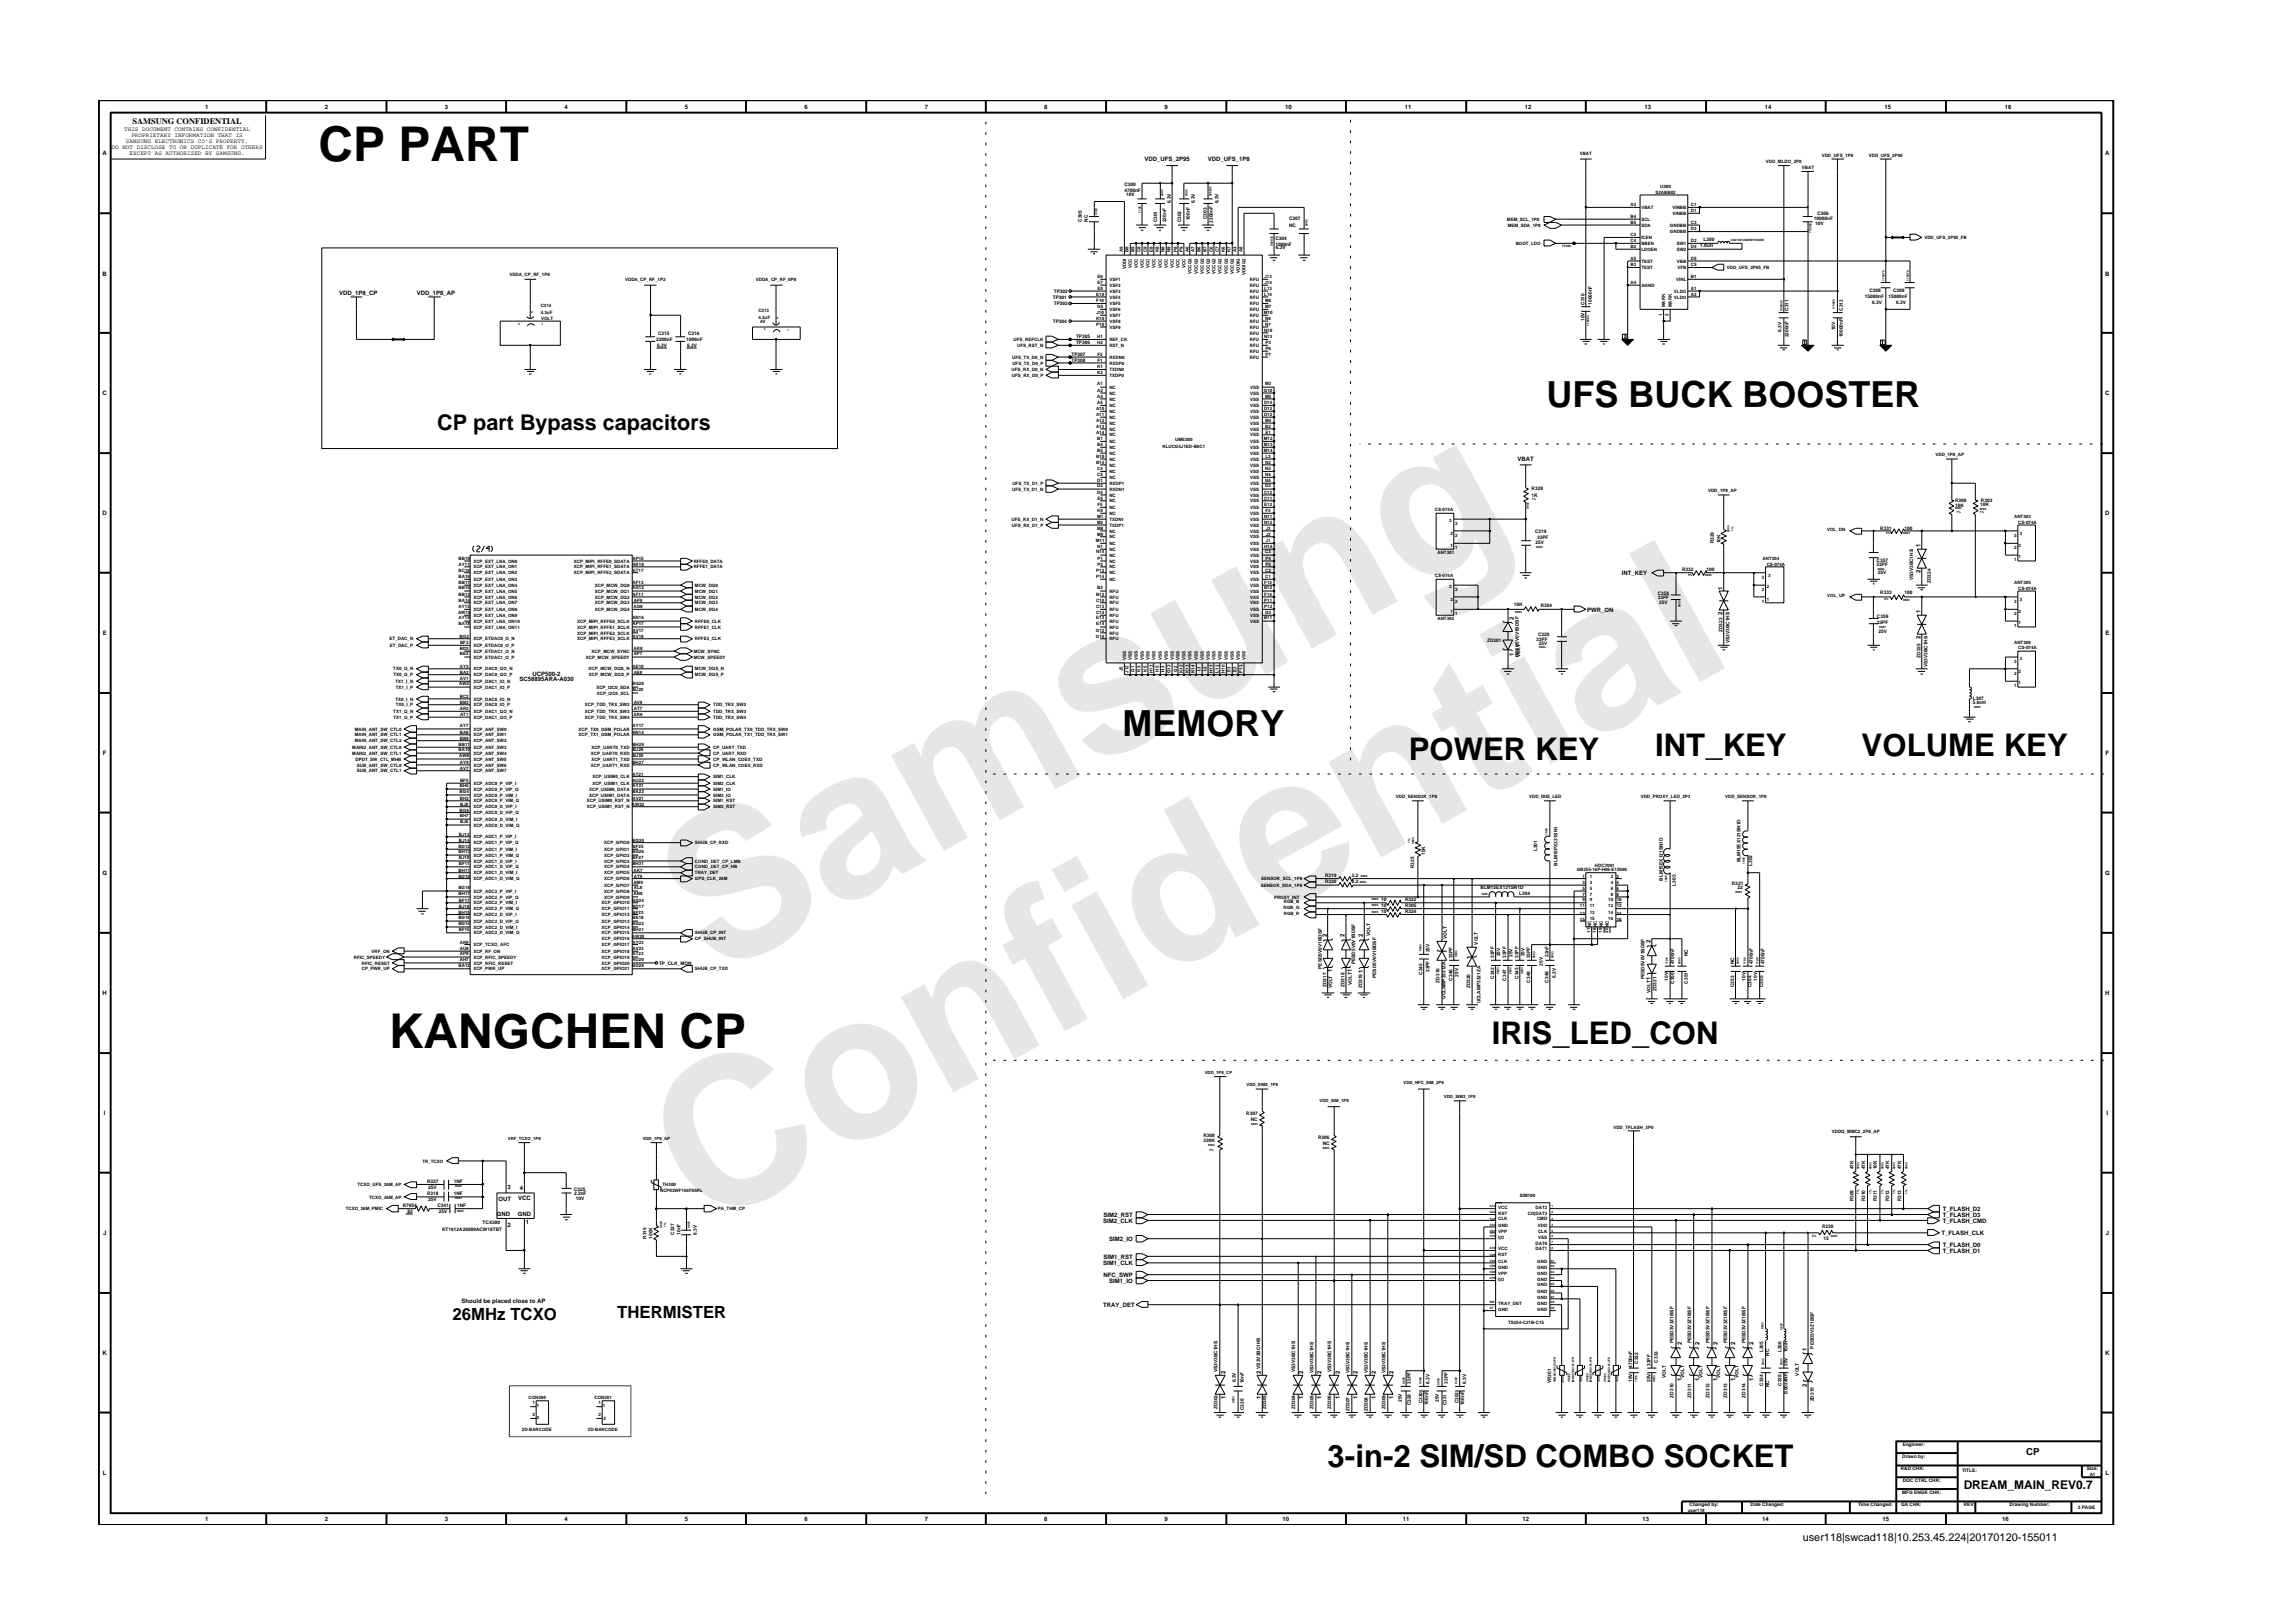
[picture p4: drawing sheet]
<svg xmlns="http://www.w3.org/2000/svg" width="297mm" height="210mm" viewBox="0 0 297 210" stroke-linecap="round" stroke-linejoin="round" font-family="sans-serif">
<defs><g id="words">
<g font-size="26.5" fill="#e6e6e6">
<text x="92.4" y="126.7" transform="rotate(-29 92.4 126.7)">Samsung</text>
<text x="91.1" y="159.4" transform="rotate(-29 91.1 159.4)">Confidential</text>
</g>
<g font-size="6.2">
<text x="41.3" y="20.9">CP PART</text>
<text x="50.4" y="135.7">KANGCHEN CP</text>
</g>
<g font-size="4.7">
<text x="200.3" y="52.7">UFS BUCK BOOSTER</text>
<text x="145.4" y="95.4">MEMORY</text>
</g>
<g font-size="4">
<text x="182.5" y="98.5">POWER KEY</text>
<text x="214.4" y="97.9">INT_KEY</text>
<text x="241.2" y="97.9">VOLUME KEY</text>
<text x="193.2" y="135.2">IRIS_LED_CON</text>
<text x="172" y="190">3-in-2 SIM/SD COMBO SOCKET</text>
</g>
<text font-size="2.8" x="56.6" y="55.7">CP part Bypass capacitors</text>
<g font-size="2.2">
<text x="58.6" y="171">26MHz TCXO</text>
<text x="80" y="170.7">THERMISTER</text>
</g>
<text font-size="1.6" x="254.4" y="192.9">DREAM_MAIN_REV0.7</text>
<text font-size="1.4" x="233.5" y="199.7">user118|swcad118|10.253.45.224|20170120-155011</text>
<text font-size="1.2" x="262.5" y="188.5">CP</text>
<text font-size="1.1" x="17.2" y="16.1">SAMSUNG CONFIDENTIAL</text>
<g font-size=".8">
<text x="16.1" y="17">THIS DOCUMENT CONTAINS CONFIDENTIAL</text>
<text x="17" y="17.8">PROPRIETARY INFORMATION THAT IS</text>
<text x="26.6" y="14.1">1</text>
<text x="42.1" y="14.1">2</text>
<text x="57.6" y="14.1">3</text>
<text x="73.1" y="14.1">4</text>
<text x="88.7" y="14.1">5</text>
<text x="104.2" y="14.1">6</text>
<text x="119.8" y="14.1">7</text>
<text x="135.3" y="14.1">8</text>
<text x="150.9" y="14.1">9</text>
<text x="166.5" y="14.1">10</text>
<text x="182" y="14.1">11</text>
<text x="197.5" y="14.1">12</text>
<text x="213" y="14.1">13</text>
<text x="228.6" y="14.1">14</text>
<text x="244.1" y="14.1">15</text>
<text x="259.7" y="14.1">16</text>
<text x="13.3" y="20.1">A</text>
<text x="14.5" y="19.3">DO NOT DISCLOSE TO OR DUPLICATE FOR OTHERS</text>
<text x="16.3" y="18.5">SAMSUNG ELECTRONICS CO’S PROPERTY.</text>
<text x="16.8" y="20.1">EXCEPT AS AUTHORIZED BY SAMSUNG.</text>
<text x="148.3" y="20.9">VDD_UFS_2P95</text>
<text x="156.5" y="20.9">VDD_UFS_1P8</text>
<text x="272.7" y="20.1">A</text>
<text x="13.3" y="35.7">B</text>
<text x="272.7" y="35.7">B</text>
<text x="43.9" y="38.2">VDD_1P8_CP</text>
<text x="54" y="38.2">VDD_1P8_AP</text>
<text x="13.3" y="51.2">C</text>
<text x="272.7" y="51.2">C</text>
<text x="196.6" y="59.7">VBAT</text>
<text x="13.3" y="66.8">D</text>
<text x="248.8" y="70.9" transform="rotate(-90 248.8 70.9)">1</text>
<text x="272.7" y="66.8">D</text>
<text x="210.1" y="74.5">INT_KEY</text>
<text x="223.1" y="76.4" transform="rotate(-90 223.1 76.4)">1</text>
<text x="248.8" y="74.2" transform="rotate(-90 248.8 74.2)">2</text>
<text x="13.3" y="82.3">E</text>
<text x="196.1" y="80.3" transform="rotate(-90 196.1 80.3)">2</text>
<text x="205.6" y="79.2">PWR_ON</text>
<text x="223.1" y="79.7" transform="rotate(-90 223.1 79.7)">2</text>
<text x="248.8" y="82.7" transform="rotate(-90 248.8 82.7)">2</text>
<text x="248.8" y="79.5" transform="rotate(-90 248.8 79.5)">1</text>
<text x="272.7" y="82.3">E</text>
<text x="67.3" y="88.3">SC58895ARA-A030</text>
<text x="69" y="87.5">UCP500-2</text>
<text x="196.1" y="84.9" transform="rotate(-90 196.1 84.9)">1</text>
<text x="13.3" y="97.8">F</text>
<text x="272.8" y="97.8">F</text>
<text x="13.3" y="113.3">G</text>
<text x="272.7" y="113.3">G</text>
<text x="171.9" y="121.4" transform="rotate(-90 171.9 121.4)">2</text>
<text x="172.6" y="125.9" transform="rotate(-90 172.6 125.9)">1</text>
<text x="174.2" y="121.4" transform="rotate(-90 174.2 121.4)">2</text>
<text x="175.1" y="125.9" transform="rotate(-90 175.1 125.9)">1</text>
<text x="176.6" y="121.4" transform="rotate(-90 176.6 121.4)">2</text>
<text x="213.8" y="122.2" transform="rotate(-90 213.8 122.2)">2</text>
<text x="13.3" y="128.9">H</text>
<text x="176.6" y="126.1" transform="rotate(-90 176.6 126.1)">1</text>
<text x="213.8" y="126.9" transform="rotate(-90 213.8 126.9)">1</text>
<text x="272.7" y="128.9">H</text>
<text x="13.5" y="144.4">I</text>
<text x="272.9" y="144.4">I</text>
<text x="64.6" y="155.6">OUT</text>
<text x="65.7" y="154">3</text>
<text x="67.1" y="155.4">VCC</text>
<text x="67.3" y="154.2">4</text>
<text x="13.4" y="160">J</text>
<text x="64.4" y="157.6">GND</text>
<text x="65.7" y="158.9">2</text>
<text x="67.1" y="157.5">GND</text>
<text x="68.1" y="158.6">1</text>
<text x="142.9" y="158.4">SIM2_CLK</text>
<text x="143" y="157.6">SIM2_RST</text>
<text x="143.7" y="160.8">SIM2_IO</text>
<text x="251.5" y="160">T_FLASH_CLK</text>
<text x="251.7" y="156.9">T_FLASH_D2</text>
<text x="251.7" y="157.6">T_FLASH_D3</text>
<text x="251.7" y="158.4">T_FLASH_CMD</text>
<text x="251.7" y="161.5">T_FLASH_D0</text>
<text x="272.8" y="160">J</text>
<text x="142.9" y="163.9">SIM1_CLK</text>
<text x="143" y="163">SIM1_RST</text>
<text x="143" y="165.4">NFC_SWP</text>
<text x="143.7" y="166.2">SIM1_IO</text>
<text x="251.7" y="162.3">T_FLASH_D1</text>
<text x="59.8" y="168.9">Should be placed close to AP</text>
<text x="142.9" y="169.3">TRAY_DET</text>
<text x="13.3" y="175.5">K</text>
<text x="158.8" y="178" transform="rotate(-90 158.8 178)">2</text>
<text x="163.4" y="178" transform="rotate(-90 163.4 178)">2</text>
<text x="168.8" y="178" transform="rotate(-90 168.8 178)">2</text>
<text x="171.2" y="178" transform="rotate(-90 171.2 178)">2</text>
<text x="173.6" y="178" transform="rotate(-90 173.6 178)">2</text>
<text x="175.9" y="178" transform="rotate(-90 175.9 178)">2</text>
<text x="178.2" y="178" transform="rotate(-90 178.2 178)">2</text>
<text x="180.5" y="178" transform="rotate(-90 180.5 178)">2</text>
<text x="217.8" y="178.9" transform="rotate(-90 217.8 178.9)">1</text>
<text x="217.8" y="174.3" transform="rotate(-90 217.8 174.3)">2</text>
<text x="220.1" y="178.9" transform="rotate(-90 220.1 178.9)">1</text>
<text x="220.1" y="174.3" transform="rotate(-90 220.1 174.3)">2</text>
<text x="222.5" y="178.9" transform="rotate(-90 222.5 178.9)">1</text>
<text x="222.5" y="174.3" transform="rotate(-90 222.5 174.3)">2</text>
<text x="224.8" y="178.9" transform="rotate(-90 224.8 178.9)">1</text>
<text x="224.8" y="174.3" transform="rotate(-90 224.8 174.3)">2</text>
<text x="227.2" y="178.9" transform="rotate(-90 227.2 178.9)">1</text>
<text x="227.2" y="174.3" transform="rotate(-90 227.2 174.3)">2</text>
<text x="234" y="179.7" transform="rotate(-90 234 179.7)">2</text>
<text x="234" y="175" transform="rotate(-90 234 175)">1</text>
<text x="272.7" y="175.5">K</text>
<text x="158.8" y="181.3" transform="rotate(-90 158.8 181.3)">1</text>
<text x="163.4" y="181.3" transform="rotate(-90 163.4 181.3)">1</text>
<text x="168.8" y="181.3" transform="rotate(-90 168.8 181.3)">1</text>
<text x="171.2" y="181.3" transform="rotate(-90 171.2 181.3)">1</text>
<text x="173.6" y="181.3" transform="rotate(-90 173.6 181.3)">1</text>
<text x="175.9" y="181.3" transform="rotate(-90 175.9 181.3)">1</text>
<text x="178.2" y="181.3" transform="rotate(-90 178.2 181.3)">1</text>
<text x="180.5" y="181.3" transform="rotate(-90 180.5 181.3)">1</text>
<text x="13.3" y="191.1">L</text>
<text x="272.8" y="191.1">L</text>
<text x="26.6" y="197.1">1</text>
<text x="42.1" y="197.1">2</text>
<text x="57.6" y="197.1">3</text>
<text x="73.1" y="197.1">4</text>
<text x="88.7" y="197.1">5</text>
<text x="104.2" y="197.1">6</text>
<text x="119.8" y="197.1">7</text>
<text x="135.3" y="197.1">8</text>
<text x="150.9" y="197.1">9</text>
<text x="166.1" y="197.1">10</text>
<text x="181.7" y="197.1">11</text>
<text x="197.2" y="197.1">12</text>
<text x="212.8" y="197.1">13</text>
<text x="228.3" y="197.1">14</text>
<text x="243.9" y="197.1">15</text>
<text x="259.4" y="197.1">16</text>
</g>
<g font-size=".6">
<text x="204.6" y="20.1">VBAT</text>
<text x="228.8" y="21.1">VDD_MLDO_2P0</text>
<text x="233.4" y="21.8">VBAT</text>
<text x="236" y="20.3">VDD_UFS_1P8</text>
<text x="242.1" y="20.3">VDD_UFS_2P95</text>
<text x="140.2" y="28.7" transform="rotate(-90 140.2 28.7)">C305</text>
<text x="140.9" y="28.7" transform="rotate(-90 140.9 28.7)">NC</text>
<text x="145.7" y="24.2">C300</text>
<text x="145.7" y="24.9">4700nF</text>
<text x="145.9" y="25.4">10V</text>
<text x="149.9" y="28.8" transform="rotate(-90 149.9 28.8)">C301</text>
<text x="151.1" y="28.8" transform="rotate(-90 151.1 28.8)">220nF</text>
<text x="151.7" y="26.4" transform="rotate(-90 151.7 26.4)">6.3V</text>
<text x="153" y="28.8" transform="rotate(-90 153 28.8)">C302</text>
<text x="154.1" y="28.6" transform="rotate(-90 154.1 28.6)">100nF</text>
<text x="154.8" y="26.4" transform="rotate(-90 154.8 26.4)">6.3V</text>
<text x="156.3" y="28.4" transform="rotate(-90 156.3 28.4)">C303</text>
<text x="157.1" y="28.8" transform="rotate(-90 157.1 28.8)">2200nF</text>
<text x="157.8" y="26.4" transform="rotate(-90 157.8 26.4)">6.3V</text>
<text x="167" y="29.4">NC</text>
<text x="167" y="28.6">C307</text>
<text x="195.2" y="28.6">MEM_SCL_1P8</text>
<text x="195.3" y="29.4">MEM_SDA_1P8</text>
<text x="211.2" y="28.3">B4</text>
<text x="211.2" y="29">B5</text>
<text x="211.2" y="26.7">A3</text>
<text x="212.6" y="28.6">SCL</text>
<text x="212.6" y="29.4">SDA</text>
<text x="212.6" y="27.1">VBAT</text>
<text x="214.4" y="25.1">S2ABB02</text>
<text x="215.1" y="24.4">U300</text>
<text x="216.3" y="29.4">GNDBB</text>
<text x="216.7" y="27.1">VINBB</text>
<text x="216.7" y="27.8">VINBB</text>
<text x="219" y="29.8">D3</text>
<text x="219" y="29">C3</text>
<text x="219" y="26.7">C1</text>
<text x="219" y="27.4">D1</text>
<text x="235" y="28.6">10000nF</text>
<text x="235.1" y="29.2">10V</text>
<text x="235.4" y="27.9">C306</text>
<text x="66" y="35.8">VDDA_CP_RF_1P8</text>
<text x="142.2" y="36">E6</text>
<text x="145.4" y="32.7" transform="rotate(-90 145.4 32.7)">A9</text>
<text x="145.9" y="34.9" transform="rotate(-90 145.9 34.9)">VDDI</text>
<text x="146.2" y="32.7" transform="rotate(-90 146.2 32.7)">B8</text>
<text x="146.6" y="34.7" transform="rotate(-90 146.6 34.7)">VCC</text>
<text x="147" y="32.7" transform="rotate(-90 147 32.7)">B9</text>
<text x="147.4" y="34.7" transform="rotate(-90 147.4 34.7)">VCC</text>
<text x="147.7" y="32.7" transform="rotate(-90 147.7 32.7)">C8</text>
<text x="148.2" y="34.7" transform="rotate(-90 148.2 34.7)">VCC</text>
<text x="148.6" y="32.7" transform="rotate(-90 148.6 32.7)">C9</text>
<text x="148.9" y="34.7" transform="rotate(-90 148.9 34.7)">VCC</text>
<text x="149.3" y="32.6" transform="rotate(-90 149.3 32.6)">E8</text>
<text x="149.7" y="34.7" transform="rotate(-90 149.7 34.7)">VCC</text>
<text x="150.1" y="32.7" transform="rotate(-90 150.1 32.7)">K8</text>
<text x="150.5" y="34.7" transform="rotate(-90 150.5 34.7)">VCC</text>
<text x="150.9" y="32.7" transform="rotate(-90 150.9 32.7)">N8</text>
<text x="151.3" y="34.7" transform="rotate(-90 151.3 34.7)">VCC</text>
<text x="151.6" y="32.7" transform="rotate(-90 151.6 32.7)">N9</text>
<text x="152" y="34.7" transform="rotate(-90 152 34.7)">VCC</text>
<text x="152.5" y="32.6" transform="rotate(-90 152.5 32.6)">P8</text>
<text x="152.8" y="34.7" transform="rotate(-90 152.8 34.7)">VCC</text>
<text x="153.2" y="32.6" transform="rotate(-90 153.2 32.6)">P9</text>
<text x="153.6" y="34.7" transform="rotate(-90 153.6 34.7)">VCC</text>
<text x="154" y="32.7" transform="rotate(-90 154 32.7)">A6</text>
<text x="154.3" y="35.5" transform="rotate(-90 154.3 35.5)">VCCQ2</text>
<text x="154.8" y="32.7" transform="rotate(-90 154.8 32.7)">A7</text>
<text x="155.2" y="35.5" transform="rotate(-90 155.2 35.5)">VCCQ2</text>
<text x="155.5" y="32.7" transform="rotate(-90 155.5 32.7)">B6</text>
<text x="155.9" y="35.5" transform="rotate(-90 155.9 35.5)">VCCQ2</text>
<text x="156.3" y="32.7" transform="rotate(-90 156.3 32.7)">B7</text>
<text x="156.7" y="35.5" transform="rotate(-90 156.7 35.5)">VCCQ2</text>
<text x="157.1" y="32.7" transform="rotate(-90 157.1 32.7)">C6</text>
<text x="157.5" y="35.5" transform="rotate(-90 157.5 35.5)">VCCQ2</text>
<text x="157.9" y="32.7" transform="rotate(-90 157.9 32.7)">C7</text>
<text x="158.2" y="35.5" transform="rotate(-90 158.2 35.5)">VCCQ2</text>
<text x="158.7" y="32.7" transform="rotate(-90 158.7 32.7)">K6</text>
<text x="159.1" y="35.5" transform="rotate(-90 159.1 35.5)">VCCQ2</text>
<text x="159.4" y="32.7" transform="rotate(-90 159.4 32.7)">K7</text>
<text x="159.8" y="35.5" transform="rotate(-90 159.8 35.5)">VCCQ2</text>
<text x="160.2" y="32.7" transform="rotate(-90 160.2 32.7)">A3</text>
<text x="160.6" y="35.3" transform="rotate(-90 160.6 35.3)">VDDIQ</text>
<text x="160.9" y="32.7" transform="rotate(-90 160.9 32.7)">A8</text>
<text x="161.4" y="35.6" transform="rotate(-90 161.4 35.6)">VDDIQ2</text>
<text x="163.8" y="36">J13</text>
<text x="165.2" y="31.9">1000nF</text>
<text x="165.2" y="31.1">C304</text>
<text x="165.3" y="32.3">6.3V</text>
<text x="196.4" y="31.7">BOOT_LDO</text>
<text x="211.2" y="31.3">C4</text>
<text x="211.2" y="32.1">B2</text>
<text x="211.2" y="34.4">B3</text>
<text x="211.2" y="30.6">C2</text>
<text x="211.2" y="33.7">A5</text>
<text x="212.6" y="32.5">LDOEN</text>
<text x="212.6" y="34.9">TEST</text>
<text x="212.6" y="31.7">BBEN</text>
<text x="212.6" y="31">ICEN</text>
<text x="212.6" y="34">TEST</text>
<text x="216.3" y="30.2">GNDBB</text>
<text x="217.2" y="31.7">SW1</text>
<text x="217.2" y="32.5">SW2</text>
<text x="217.2" y="34">VBB</text>
<text x="217.3" y="34.9">VFB</text>
<text x="219" y="31.3">D2</text>
<text x="219" y="32.1">D4</text>
<text x="219" y="33.7">D5</text>
<text x="219" y="34.4">C5</text>
<text x="219" y="36">B1</text>
<text x="220.2" y="32">1.0uH</text>
<text x="220.7" y="31.2">L300</text>
<text x="223.7" y="34.9">VDD_UFS_2P95_FB</text>
<text x="249.3" y="31">VDD_UFS_2P95_FB</text>
<text x="70" y="40.7">4.3uF</text>
<text x="70" y="39.8">C314</text>
<text x="70.1" y="41.4">VOLT</text>
<text x="81" y="36.4">VDDA_CP_RF_1P2</text>
<text x="97.9" y="36.4">VDDA_CP_RF_0P8</text>
<text x="98.2" y="41.3">4.3uF</text>
<text x="98.2" y="40.4">C313</text>
<text x="98.5" y="41.9">4V</text>
<text x="136.4" y="38.7">TP301</text>
<text x="136.4" y="41.8">TP304</text>
<text x="136.5" y="37.9">TP302</text>
<text x="136.5" y="39.5">TP303</text>
<text x="142" y="41.5">K10</text>
<text x="142" y="38.3">E10</text>
<text x="142" y="39.1">F10</text>
<text x="142" y="40.6">J10</text>
<text x="142.1" y="39.9">G5</text>
<text x="142.2" y="37.6">E9</text>
<text x="142.2" y="36.8">E7</text>
<text x="143.7" y="41.1">VSF7</text>
<text x="143.7" y="37.9">VSF3</text>
<text x="143.7" y="39.5">VSF5</text>
<text x="143.7" y="38.7">VSF4</text>
<text x="143.7" y="41.8">VSF8</text>
<text x="143.7" y="36.4">VSF1</text>
<text x="143.7" y="37.2">VSF2</text>
<text x="143.7" y="40.3">VSF6</text>
<text x="161.9" y="41">RFU</text>
<text x="161.9" y="38.7">RFU</text>
<text x="161.9" y="41.8">RFU</text>
<text x="161.9" y="39.5">RFU</text>
<text x="161.9" y="40.3">RFU</text>
<text x="161.9" y="37.9">RFU</text>
<text x="161.9" y="36.4">RFU</text>
<text x="161.9" y="37.2">RFU</text>
<text x="163.7" y="40.6">M10</text>
<text x="163.8" y="38.3">L14</text>
<text x="163.8" y="37.6">L13</text>
<text x="163.8" y="36.8">J14</text>
<text x="163.9" y="39.1">M6</text>
<text x="163.9" y="39.9">M7</text>
<text x="163.9" y="41.5">N6</text>
<text x="205.3" y="41.6" transform="rotate(-90 205.3 41.6)">10V</text>
<text x="205.3" y="39.5" transform="rotate(-90 205.3 39.5)">C310</text>
<text x="206.2" y="39.5" transform="rotate(-90 206.2 39.5)">10000nF</text>
<text x="211.2" y="36.8">A4</text>
<text x="212.6" y="37.2">AGND</text>
<text x="215.4" y="41" transform="rotate(-90 215.4 41)">1</text>
<text x="215.7" y="39.8" transform="rotate(-90 215.7 39.8)">MARK</text>
<text x="216.1" y="41" transform="rotate(-90 216.1 41)">2</text>
<text x="216.6" y="39.8" transform="rotate(-90 216.6 39.8)">MARK</text>
<text x="216.9" y="37.9">VLDO</text>
<text x="216.9" y="38.7">VLDO</text>
<text x="217.1" y="36.4">VINL</text>
<text x="219" y="37.6">A1</text>
<text x="219" y="38.3">A2</text>
<text x="231.7" y="40.2" transform="rotate(-90 231.7 40.2)">C311</text>
<text x="238.7" y="40.2" transform="rotate(-90 238.7 40.2)">C312</text>
<text x="241.6" y="38.6">15000nF</text>
<text x="242.2" y="37.8">C308</text>
<text x="242.5" y="39.3">6.3V</text>
<text x="244.6" y="38.6">15000nF</text>
<text x="245.2" y="37.8">C309</text>
<text x="245.6" y="39.3">6.3V</text>
<text x="85" y="44.1">2200nF</text>
<text x="85.1" y="44.9">6.3V</text>
<text x="85.2" y="43.4">C315</text>
<text x="88.9" y="44.1">1000nF</text>
<text x="89" y="44.9">6.3V</text>
<text x="89.1" y="43.4">C316</text>
<text x="131.1" y="46.5">UFS_TX_D0_N</text>
<text x="131.1" y="47.2">UFS_TX_D0_P</text>
<text x="131.3" y="44.2">UFS_REFCLK</text>
<text x="131.8" y="44.9">UFS_RST_N</text>
<text x="138.8" y="46.1">TP307</text>
<text x="138.8" y="46.9">TP308</text>
<text x="139.4" y="43.8">TP305</text>
<text x="139.4" y="44.5">TP306</text>
<text x="142" y="42.2">P10</text>
<text x="142.1" y="44.5">H2</text>
<text x="142.1" y="47.7">K1</text>
<text x="142.2" y="43.8">H1</text>
<text x="142.2" y="46.9">F1</text>
<text x="142.2" y="46.1">F2</text>
<text x="143.7" y="44.9">RST_N</text>
<text x="143.7" y="46.5">RXDN0</text>
<text x="143.7" y="47.2">RXDP0</text>
<text x="143.7" y="42.6">VSF9</text>
<text x="143.7" y="44.2">REF_CK</text>
<text x="161.9" y="42.6">RFU</text>
<text x="161.9" y="43.3">RFU</text>
<text x="161.9" y="44.2">RFU</text>
<text x="161.9" y="44.9">RFU</text>
<text x="161.9" y="45.7">RFU</text>
<text x="161.9" y="46.5">RFU</text>
<text x="163.7" y="43">N10</text>
<text x="163.7" y="43.8">N13</text>
<text x="163.9" y="42.2">N7</text>
<text x="163.9" y="44.5">P3</text>
<text x="163.9" y="45.3">P6</text>
<text x="163.9" y="46.1">P7</text>
<text x="230.8" y="43" transform="rotate(-90 230.8 43)">6.3V</text>
<text x="231.7" y="43.7" transform="rotate(-90 231.7 43.7)">2200nF</text>
<text x="237.7" y="42.8" transform="rotate(-90 237.7 42.8)">10V</text>
<text x="238.7" y="43.7" transform="rotate(-90 238.7 43.7)">10000nF</text>
<text x="131" y="48.1">UFS_RX_D0_N</text>
<text x="131.1" y="48.8">UFS_RX_D0_P</text>
<text x="142" y="53.1">A10</text>
<text x="142" y="53.8">A11</text>
<text x="142.1" y="48.4">K2</text>
<text x="142.1" y="50.8">A2</text>
<text x="142.1" y="51.5">A4</text>
<text x="142.1" y="52.3">A5</text>
<text x="142.2" y="49.9">A1</text>
<text x="143.7" y="48.1">TXDN0</text>
<text x="143.7" y="48.8">TXDP0</text>
<text x="143.7" y="51.1">NC</text>
<text x="143.7" y="51.9">NC</text>
<text x="143.7" y="52.7">NC</text>
<text x="143.7" y="50.4">NC</text>
<text x="143.7" y="53.5">NC</text>
<text x="161.9" y="51.1">VSS</text>
<text x="161.9" y="53.5">VSS</text>
<text x="161.9" y="52.7">VSS</text>
<text x="161.9" y="50.4">VSS</text>
<text x="161.9" y="51.9">VSS</text>
<text x="163.7" y="50.8">G10</text>
<text x="163.7" y="53.1">D13</text>
<text x="163.7" y="52.3">D14</text>
<text x="163.7" y="53.8">D12</text>
<text x="163.9" y="49.9">M3</text>
<text x="163.9" y="51.5">M5</text>
<text x="142" y="59.3">B10</text>
<text x="142" y="55.4">A13</text>
<text x="142" y="56.2">A14</text>
<text x="142" y="54.7">A12</text>
<text x="142.1" y="57">B1</text>
<text x="142.2" y="57.7">B4</text>
<text x="142.2" y="58.5">B5</text>
<text x="143.7" y="57.4">NC</text>
<text x="143.7" y="59.7">NC</text>
<text x="143.7" y="55.8">NC</text>
<text x="143.7" y="56.5">NC</text>
<text x="143.7" y="58.2">NC</text>
<text x="143.7" y="58.9">NC</text>
<text x="143.7" y="54.3">NC</text>
<text x="143.7" y="55">NC</text>
<text x="150.6" y="58">KLUCG4J1ED-B0C1</text>
<text x="152.2" y="57.1">UME300</text>
<text x="161.9" y="57.4">VSS</text>
<text x="161.9" y="58.2">VSS</text>
<text x="161.9" y="59.7">VSS</text>
<text x="161.9" y="56.5">VSS</text>
<text x="161.9" y="58.9">VSS</text>
<text x="161.9" y="55">VSS</text>
<text x="161.9" y="54.3">VSS</text>
<text x="161.9" y="55.8">VSS</text>
<text x="163.7" y="57">M12</text>
<text x="163.7" y="57.7">M13</text>
<text x="163.7" y="58.5">M14</text>
<text x="163.9" y="54.7">M4</text>
<text x="163.9" y="55.4">B2</text>
<text x="163.9" y="56.2">E1</text>
<text x="163.9" y="59.3">L3</text>
<text x="250.7" y="59.1">VDD_1P8_AP</text>
<text x="131.1" y="63.6">UFS_TX_D1_N</text>
<text x="131.1" y="62.8">UFS_TX_D1_P</text>
<text x="142" y="60.1">B14</text>
<text x="142.1" y="63.1">D2</text>
<text x="142.1" y="64">D4</text>
<text x="142.1" y="60.9">C4</text>
<text x="142.1" y="61.6">C5</text>
<text x="142.2" y="62.4">D1</text>
<text x="142.2" y="64.8">E5</text>
<text x="142.2" y="65.5">F5</text>
<text x="143.7" y="63.6">RXDN1</text>
<text x="143.7" y="64.3">NC</text>
<text x="143.7" y="61.3">NC</text>
<text x="143.7" y="62">NC</text>
<text x="143.7" y="65.9">NC</text>
<text x="143.7" y="65.1">NC</text>
<text x="143.7" y="60.4">NC</text>
<text x="143.7" y="62.8">RXDP1</text>
<text x="161.9" y="63.6">VSS</text>
<text x="161.9" y="65.9">VSS</text>
<text x="161.9" y="61.3">VSS</text>
<text x="161.9" y="62">VSS</text>
<text x="161.9" y="62.8">VSS</text>
<text x="161.9" y="60.4">VSS</text>
<text x="161.9" y="65.1">VSS</text>
<text x="161.9" y="64.3">VSS</text>
<text x="163.7" y="64.8">C11</text>
<text x="163.7" y="64">C12</text>
<text x="163.8" y="65.5">E12</text>
<text x="163.9" y="63.1">D3</text>
<text x="163.9" y="60.9">N3</text>
<text x="163.9" y="61.6">N4</text>
<text x="163.9" y="62.4">N5</text>
<text x="163.9" y="60.1">N2</text>
<text x="198.4" y="63.5">R328</text>
<text x="198.4" y="64.4">1K</text>
<text x="221.3" y="63.7">VDD_1P8_AP</text>
<text x="253.3" y="65.6">10K</text>
<text x="253.3" y="65.1">R300</text>
<text x="256.5" y="65.6">10K</text>
<text x="256.6" y="65">R303</text>
<text x="131" y="67.5">UFS_RX_D1_N</text>
<text x="131.1" y="68.2">UFS_RX_D1_P</text>
<text x="142" y="70.2">M11</text>
<text x="142" y="71.7">N14</text>
<text x="142.1" y="67">M1</text>
<text x="142.1" y="69.4">M9</text>
<text x="142.1" y="67.9">M2</text>
<text x="142.1" y="68.7">M8</text>
<text x="142.1" y="70.9">N1</text>
<text x="142.1" y="66.3">K9</text>
<text x="143.7" y="70.6">NC</text>
<text x="143.7" y="67.5">TXDN1</text>
<text x="143.7" y="68.2">TXDP1</text>
<text x="143.7" y="69.8">NC</text>
<text x="143.7" y="71.4">NC</text>
<text x="143.7" y="69">NC</text>
<text x="143.7" y="66.7">NC</text>
<text x="161.9" y="66.7">VSS</text>
<text x="161.9" y="70.6">VSS</text>
<text x="161.9" y="71.4">VSS</text>
<text x="161.9" y="67.5">VSS</text>
<text x="161.9" y="68.2">VSS</text>
<text x="161.9" y="69.8">VSS</text>
<text x="161.9" y="69">VSS</text>
<text x="163.7" y="70.9">H14</text>
<text x="163.7" y="67">N11</text>
<text x="163.7" y="67.9">N12</text>
<text x="163.9" y="71.7">C3</text>
<text x="163.9" y="66.3">F3</text>
<text x="164" y="70.2">J1</text>
<text x="164" y="69.4">J2</text>
<text x="164" y="68.7">J3</text>
<text x="185.9" y="66.2">CS-074A</text>
<text x="186.2" y="71.7">ANT301</text>
<text x="187.7" y="67.7">3</text>
<text x="187.9" y="70.8">1</text>
<text x="187.9" y="69.3">2</text>
<text x="188.5" y="71.1">1</text>
<text x="188.5" y="69.5">2</text>
<text x="188.5" y="68">3</text>
<text x="198.9" y="69.1">C319</text>
<text x="198.9" y="70.4">25V</text>
<text x="199.1" y="69.8">33PF</text>
<text x="222" y="70.4" transform="rotate(-90 222 70.4)">R329</text>
<text x="222.9" y="70.4" transform="rotate(-90 222.9 70.4)">10K</text>
<text x="236.7" y="68.8">VOL_DN</text>
<text x="243.6" y="68.6">R331</text>
<text x="246.7" y="68.6">100</text>
<text x="260.9" y="71.1">2</text>
<text x="260.9" y="69.5">3</text>
<text x="260.9" y="67.1">ANT303</text>
<text x="261.5" y="67.8">CS-074A</text>
<text x="261.5" y="70.8">2</text>
<text x="261.7" y="69.3">3</text>
<text x="59.4" y="77.2">BB13</text>
<text x="59.4" y="76.4">BB15</text>
<text x="59.4" y="75.6">BB17</text>
<text x="59.4" y="72.5">BB19</text>
<text x="59.4" y="74.1">BC16</text>
<text x="59.4" y="78">BA14</text>
<text x="59.4" y="74.8">BA16</text>
<text x="59.4" y="73.3">AY11</text>
<text x="61.3" y="77.5">XCP_EXT_LNA_ON6</text>
<text x="61.3" y="76.8">XCP_EXT_LNA_ON5</text>
<text x="61.3" y="76">XCP_EXT_LNA_ON4</text>
<text x="61.3" y="72.9">XCP_EXT_LNA_ON0</text>
<text x="61.3" y="74.4">XCP_EXT_LNA_ON2</text>
<text x="61.3" y="75.3">XCP_EXT_LNA_ON3</text>
<text x="61.3" y="73.6">XCP_EXT_LNA_ON1</text>
<text x="74.3" y="74.4">XCP_MIPI_RFFE2_SDATA</text>
<text x="74.3" y="72.9">XCP_MIPI_RFFE0_SDATA</text>
<text x="74.3" y="73.6">XCP_MIPI_RFFE1_SDATA</text>
<text x="77.1" y="77.5">XCP_MCW_DQ2</text>
<text x="77.1" y="76">XCP_MCW_DQ0</text>
<text x="77.1" y="76.8">XCP_MCW_DQ1</text>
<text x="81.9" y="76.4">AG12</text>
<text x="81.9" y="73.3">AR18</text>
<text x="81.9" y="72.5">AP15</text>
<text x="82" y="77.2">AF11</text>
<text x="82" y="75.6">AF13</text>
<text x="82" y="74.1">AT17</text>
<text x="82.1" y="78">AF9</text>
<text x="89.9" y="72.9">RFFE0_DATA</text>
<text x="89.9" y="73.6">RFFE1_DATA</text>
<text x="90" y="77.5">MCW_DQ2</text>
<text x="90" y="76">MCW_DQ0</text>
<text x="90" y="76.8">MCW_DQ1</text>
<text x="142" y="77.2">B13</text>
<text x="142" y="78">C10</text>
<text x="142" y="74.1">P13</text>
<text x="142" y="74.8">P14</text>
<text x="142.2" y="76.4">B3</text>
<text x="142.2" y="72.5">P1</text>
<text x="142.2" y="73.3">P2</text>
<text x="143.7" y="72.1">NC</text>
<text x="143.7" y="72.9">NC</text>
<text x="143.7" y="77.5">RFU</text>
<text x="143.7" y="74.4">NC</text>
<text x="143.7" y="75.3">NC</text>
<text x="143.7" y="73.6">NC</text>
<text x="143.7" y="76.8">RFU</text>
<text x="161.9" y="77.5">VSS</text>
<text x="161.9" y="76">VSS</text>
<text x="161.9" y="72.9">VSS</text>
<text x="161.9" y="76.8">VSS</text>
<text x="161.9" y="75.3">VSS</text>
<text x="161.9" y="74.4">VSS</text>
<text x="161.9" y="72.1">VSS</text>
<text x="161.9" y="73.6">VSS</text>
<text x="163.7" y="76.4">B12</text>
<text x="163.8" y="78">P11</text>
<text x="163.8" y="75.6">F12</text>
<text x="163.8" y="77.2">F14</text>
<text x="163.9" y="74.8">C1</text>
<text x="163.9" y="74.1">C2</text>
<text x="163.9" y="72.5">P4</text>
<text x="163.9" y="73.3">P5</text>
<text x="185.9" y="74.8">CS-074A</text>
<text x="187.7" y="76.2">3</text>
<text x="187.9" y="77.8">2</text>
<text x="188.5" y="76.6">3</text>
<text x="214.7" y="77">C358</text>
<text x="214.7" y="77.6">33PF</text>
<text x="217.9" y="74">R332</text>
<text x="221.1" y="74">100</text>
<text x="228.2" y="76.6">2</text>
<text x="228.2" y="75">3</text>
<text x="228.3" y="72.5">ANT304</text>
<text x="228.9" y="73.3">CS-074A</text>
<text x="228.9" y="77.8">1</text>
<text x="228.9" y="76.2">2</text>
<text x="229.1" y="74.7">3</text>
<text x="236.7" y="77.4">VOL_UP</text>
<text x="243.1" y="73.3">33PF</text>
<text x="243.1" y="72.8">C357</text>
<text x="243.3" y="74.3">25V</text>
<text x="243.6" y="77">R333</text>
<text x="246.7" y="77">100</text>
<text x="247.8" y="75.2" transform="rotate(-90 247.8 75.2)">VS3V3BC1HS</text>
<text x="250.1" y="75.6" transform="rotate(-90 250.1 75.6)">ZD324</text>
<text x="260.9" y="72.7">1</text>
<text x="260.9" y="75.6">ANT305</text>
<text x="261.5" y="76.4">CS-074A</text>
<text x="261.5" y="72.3">1</text>
<text x="261.7" y="77.8">3</text>
<text x="50.5" y="83">ET_DAC_N</text>
<text x="50.5" y="83.8">ET_DAC_P</text>
<text x="59.3" y="79.5">AW18</text>
<text x="59.4" y="81">BA18</text>
<text x="59.4" y="78.7">AY15</text>
<text x="59.4" y="80.3">AY19</text>
<text x="59.5" y="82.6">BG2</text>
<text x="59.6" y="83.4">BF3</text>
<text x="61.3" y="83.8">XCP_ETDAC0_O_P</text>
<text x="61.3" y="78.3">XCP_EXT_LNA_ON7</text>
<text x="61.3" y="81.4">XCP_EXT_LNA_ON11</text>
<text x="61.3" y="83">XCP_ETDAC0_O_N</text>
<text x="61.3" y="79.2">XCP_EXT_LNA_ON8</text>
<text x="61.3" y="80.7">XCP_EXT_LNA_ON10</text>
<text x="61.3" y="79.9">XCP_EXT_LNA_ON9</text>
<text x="74.8" y="82.2">XCP_MIPI_RFFE2_SCLK</text>
<text x="74.8" y="83">XCP_MIPI_RFFE3_SCLK</text>
<text x="74.8" y="80.7">XCP_MIPI_RFFE0_SCLK</text>
<text x="74.8" y="81.4">XCP_MIPI_RFFE1_SCLK</text>
<text x="77.1" y="78.3">XCP_MCW_DQ3</text>
<text x="77.1" y="79.1">XCP_MCW_DQ4</text>
<text x="81.9" y="80.3">AN16</text>
<text x="81.9" y="81.9">AV17</text>
<text x="81.9" y="82.6">AV19</text>
<text x="81.9" y="81">AP17</text>
<text x="82.1" y="78.7">AG8</text>
<text x="90" y="78.3">MCW_DQ3</text>
<text x="90" y="79.2">MCW_DQ4</text>
<text x="90" y="83">RFFE3_CLK</text>
<text x="90" y="80.7">RFFE0_CLK</text>
<text x="90" y="81.4">RFFE1_CLK</text>
<text x="142" y="81.9">G13</text>
<text x="142" y="82.6">G14</text>
<text x="142" y="78.7">C13</text>
<text x="142" y="79.5">C14</text>
<text x="142" y="80.3">E13</text>
<text x="142" y="81">E14</text>
<text x="143.7" y="80.7">RFU</text>
<text x="143.7" y="81.4">RFU</text>
<text x="143.7" y="82.2">RFU</text>
<text x="143.7" y="83">RFU</text>
<text x="143.7" y="78.3">RFU</text>
<text x="143.7" y="79.1">RFU</text>
<text x="143.7" y="79.9">RFU</text>
<text x="161.9" y="79.9">VSS</text>
<text x="161.9" y="78.3">VSS</text>
<text x="161.9" y="79.1">VSS</text>
<text x="161.9" y="80.7">VSS</text>
<text x="163.7" y="80.3">B11</text>
<text x="163.8" y="78.7">P12</text>
<text x="163.9" y="79.5">G3</text>
<text x="186.2" y="80.3">ANT302</text>
<text x="187.9" y="79.4">1</text>
<text x="188.5" y="79.7">1</text>
<text x="188.5" y="78.1">2</text>
<text x="192.6" y="83.2">ZD301</text>
<text x="196.1" y="78.5">10K</text>
<text x="199" y="83">33PF</text>
<text x="199.2" y="82.4">C320</text>
<text x="199.3" y="83.6">25V</text>
<text x="199.6" y="78.6">R304</text>
<text x="214.9" y="78.2">25V</text>
<text x="223.1" y="81.9" transform="rotate(-90 223.1 81.9)">ZD323</text>
<text x="224.1" y="83.3" transform="rotate(-90 224.1 83.3)">VS3V3BC1HS</text>
<text x="228.2" y="78.1">1</text>
<text x="243.1" y="80.8">33PF</text>
<text x="243.1" y="80">C359</text>
<text x="243.4" y="82">25V</text>
<text x="260.9" y="81.2">1</text>
<text x="260.9" y="79.7">2</text>
<text x="260.9" y="78.1">3</text>
<text x="260.9" y="83.4">ANT306</text>
<text x="261.5" y="80.9">1</text>
<text x="261.5" y="79.4">2</text>
<text x="50.9" y="86.9">TX0_Q_N</text>
<text x="51" y="87.6">TX0_Q_P</text>
<text x="51.2" y="88.5">TX1_I_N</text>
<text x="51.3" y="89.2">TX1_I_P</text>
<text x="59.5" y="88.8">AW2</text>
<text x="59.6" y="84.1">BD3</text>
<text x="59.6" y="87.3">BA2</text>
<text x="59.6" y="84.9">BE2</text>
<text x="59.6" y="88">AV1</text>
<text x="59.6" y="86.5">AY3</text>
<text x="61.3" y="84.6">XCP_ETDAC1_O_N</text>
<text x="61.3" y="85.3">XCP_ETDAC1_O_P</text>
<text x="61.3" y="87.6">XCP_DAC0_QO_P</text>
<text x="61.3" y="88.5">XCP_DAC1_IO_N</text>
<text x="61.3" y="86.9">XCP_DAC0_QO_N</text>
<text x="61.3" y="89.2">XCP_DAC1_IO_P</text>
<text x="75.9" y="85.3">XCP_MCW_SPEEDY</text>
<text x="76.3" y="86.9">XCP_MCW_DQS_N</text>
<text x="76.3" y="87.6">XCP_MCW_DQS_P</text>
<text x="76.6" y="84.6">XCP_MCW_SYNC</text>
<text x="77.3" y="89.2">XCP_I2C0_SDA</text>
<text x="77.3" y="90">XCP_I2C0_SCL</text>
<text x="81.9" y="88.8">BG20</text>
<text x="81.9" y="86.5">AE10</text>
<text x="82" y="89.6">BJ20</text>
<text x="82.1" y="84.1">AR8</text>
<text x="82.1" y="87.3">AE8</text>
<text x="82.1" y="84.9">AP7</text>
<text x="89.9" y="84.6">MCW_SYNC</text>
<text x="89.9" y="85.3">MCW_SPEEDY</text>
<text x="90" y="86.9">MCW_DQS_N</text>
<text x="90" y="87.6">MCW_DQS_P</text>
<text x="145.4" y="87" transform="rotate(-90 145.4 87)">J5</text>
<text x="145.9" y="85.5" transform="rotate(-90 145.9 85.5)">VSS</text>
<text x="146.2" y="87.1" transform="rotate(-90 146.2 87.1)">J12</text>
<text x="146.6" y="85.5" transform="rotate(-90 146.6 85.5)">VSS</text>
<text x="147" y="87" transform="rotate(-90 147 87)">G1</text>
<text x="147.4" y="85.5" transform="rotate(-90 147.4 85.5)">VSS</text>
<text x="147.7" y="87" transform="rotate(-90 147.7 87)">K3</text>
<text x="148.2" y="85.5" transform="rotate(-90 148.2 85.5)">VSS</text>
<text x="148.6" y="87" transform="rotate(-90 148.6 87)">K5</text>
<text x="148.9" y="85.5" transform="rotate(-90 148.9 85.5)">VSS</text>
<text x="149.3" y="87.2" transform="rotate(-90 149.3 87.2)">H12</text>
<text x="149.7" y="85.5" transform="rotate(-90 149.7 85.5)">VSS</text>
<text x="150.1" y="87" transform="rotate(-90 150.1 87)">H5</text>
<text x="150.5" y="85.5" transform="rotate(-90 150.5 85.5)">VSS</text>
<text x="150.9" y="87" transform="rotate(-90 150.9 87)">H3</text>
<text x="151.3" y="85.5" transform="rotate(-90 151.3 85.5)">VSS</text>
<text x="151.6" y="87.2" transform="rotate(-90 151.6 87.2)">G12</text>
<text x="152" y="85.5" transform="rotate(-90 152 85.5)">VSS</text>
<text x="152.5" y="87" transform="rotate(-90 152.5 87)">G2</text>
<text x="152.8" y="85.5" transform="rotate(-90 152.8 85.5)">VSS</text>
<text x="153.2" y="87.2" transform="rotate(-90 153.2 87.2)">K12</text>
<text x="153.6" y="85.5" transform="rotate(-90 153.6 85.5)">VSS</text>
<text x="154" y="87.2" transform="rotate(-90 154 87.2)">K13</text>
<text x="154.3" y="85.5" transform="rotate(-90 154.3 85.5)">VSS</text>
<text x="154.8" y="87.2" transform="rotate(-90 154.8 87.2)">K14</text>
<text x="155.2" y="85.5" transform="rotate(-90 155.2 85.5)">VSS</text>
<text x="155.5" y="87" transform="rotate(-90 155.5 87)">L1</text>
<text x="155.9" y="85.5" transform="rotate(-90 155.9 85.5)">VSS</text>
<text x="156.3" y="87" transform="rotate(-90 156.3 87)">L2</text>
<text x="156.7" y="85.5" transform="rotate(-90 156.7 85.5)">VSS</text>
<text x="157.1" y="87.2" transform="rotate(-90 157.1 87.2)">H13</text>
<text x="157.5" y="85.5" transform="rotate(-90 157.5 85.5)">VSS</text>
<text x="157.9" y="87.1" transform="rotate(-90 157.9 87.1)">L12</text>
<text x="158.2" y="85.5" transform="rotate(-90 158.2 85.5)">VSS</text>
<text x="158.7" y="87.2" transform="rotate(-90 158.7 87.2)">H10</text>
<text x="159.1" y="85.5" transform="rotate(-90 159.1 85.5)">VSS</text>
<text x="159.4" y="87" transform="rotate(-90 159.4 87)">E3</text>
<text x="159.8" y="85.5" transform="rotate(-90 159.8 85.5)">VSS</text>
<text x="160.2" y="87" transform="rotate(-90 160.2 87)">E2</text>
<text x="160.6" y="85.5" transform="rotate(-90 160.6 85.5)">VSS</text>
<text x="160.9" y="87.1" transform="rotate(-90 160.9 87.1)">F13</text>
<text x="161.4" y="85.5" transform="rotate(-90 161.4 85.5)">VSS</text>
<text x="196.7" y="85.1" transform="rotate(-90 196.7 85.1)">PESD5V0V1BDSF</text>
<text x="196.9" y="85.1" transform="rotate(-90 196.9 85.1)">VOLT</text>
<text x="248.8" y="85.2" transform="rotate(-90 248.8 85.2)">ZD325</text>
<text x="249.7" y="86.4" transform="rotate(-90 249.7 86.4)">VS3V3BC1HS</text>
<text x="260.9" y="89">1</text>
<text x="260.9" y="87.4">2</text>
<text x="260.9" y="85.9">3</text>
<text x="261.5" y="84.1">CS-074A</text>
<text x="261.5" y="88.7">1</text>
<text x="261.5" y="87.2">2</text>
<text x="261.7" y="85.5">3</text>
<text x="46" y="95.4">MAIN_ANT_SW_CTL1</text>
<text x="46" y="94.6">MAIN_ANT_SW_CTL0</text>
<text x="50.9" y="92.4">TX1_Q_N</text>
<text x="51" y="93.1">TX1_Q_P</text>
<text x="51.2" y="90.7">TX0_I_N</text>
<text x="51.3" y="91.5">TX0_I_P</text>
<text x="59.6" y="90.4">BC2</text>
<text x="59.6" y="91.2">BB3</text>
<text x="59.6" y="95.8">BB9</text>
<text x="59.6" y="95.1">BA8</text>
<text x="59.6" y="91.9">AR2</text>
<text x="59.6" y="94.2">AY7</text>
<text x="59.6" y="92.7">AT1</text>
<text x="61.3" y="90.7">XCP_DAC0_IO_N</text>
<text x="61.3" y="91.5">XCP_DAC0_IO_P</text>
<text x="61.3" y="95.4">XCP_ANT_SW1</text>
<text x="61.3" y="93.1">XCP_DAC1_QO_P</text>
<text x="61.3" y="94.6">XCP_ANT_SW0</text>
<text x="61.3" y="92.4">XCP_DAC1_QO_N</text>
<text x="75" y="94.6">XCP_TX0_GSM_POLAR</text>
<text x="75" y="95.4">XCP_TX1_GSM_POLAR</text>
<text x="75.8" y="93.1">XCP_TDD_TRX_SW4</text>
<text x="75.8" y="91.5">XCP_TDD_TRX_SW2</text>
<text x="75.8" y="92.4">XCP_TDD_TRX_SW3</text>
<text x="81.9" y="95.1">AN14</text>
<text x="81.9" y="94.2">AY17</text>
<text x="82.1" y="92.7">AR6</text>
<text x="82.1" y="91.2">AV9</text>
<text x="82.1" y="91.9">AT7</text>
<text x="92.4" y="92.4">TDD_TRX_SW3</text>
<text x="92.4" y="94.6">GSM_POLAR_TX0_TDD_TRX_SW0</text>
<text x="92.4" y="95.4">GSM_POLAR_TX1_TDD_TRX_SW1</text>
<text x="92.4" y="93.1">TDD_TRX_SW4</text>
<text x="92.4" y="91.5">TDD_TRX_SW2</text>
<text x="255.6" y="91.2">5.6nH</text>
<text x="255.6" y="90.7">L307</text>
<text x="45.6" y="97.8">MAIN2_ANT_SW_CTL1</text>
<text x="45.6" y="97">MAIN2_ANT_SW_CTL0</text>
<text x="46" y="96.2">MAIN_ANT_SW_CTL2</text>
<text x="46.1" y="98.5">DPDT_SW_CTL_MHB</text>
<text x="46.2" y="99.3">SUB_ANT_SW_CTL0</text>
<text x="46.2" y="100.1">SUB_ANT_SW_CTL1</text>
<text x="59.4" y="96.6">BB11</text>
<text x="59.4" y="97.4">BA10</text>
<text x="59.5" y="98.1">AW8</text>
<text x="59.6" y="99">AY9</text>
<text x="59.6" y="99.7">AV7</text>
<text x="59.6" y="101.2">BF5</text>
<text x="61.3" y="101.7">XCP_ADC0_P_VIP_I</text>
<text x="61.3" y="97">XCP_ANT_SW3</text>
<text x="61.3" y="96.2">XCP_ANT_SW2</text>
<text x="61.3" y="97.8">XCP_ANT_SW4</text>
<text x="61.3" y="99.3">XCP_ANT_SW6</text>
<text x="61.3" y="100.1">XCP_ANT_SW7</text>
<text x="61.3" y="98.5">XCP_ANT_SW5</text>
<text x="76.5" y="97.8">XCP_UART0_RXD</text>
<text x="76.5" y="99.3">XCP_UART1_RXD</text>
<text x="76.6" y="98.5">XCP_UART1_TXD</text>
<text x="76.6" y="97">XCP_UART0_TXD</text>
<text x="76.7" y="101.7">XCP_USIM1_CLK</text>
<text x="76.7" y="100.8">XCP_USIM0_CLK</text>
<text x="81.9" y="99">BH27</text>
<text x="81.9" y="96.6">BH29</text>
<text x="81.9" y="101.2">AU22</text>
<text x="82" y="100.5">AT21</text>
<text x="82" y="97.4">BJ28</text>
<text x="82" y="98.1">BJ30</text>
<text x="92.4" y="101.7">SIM2_CLK</text>
<text x="92.4" y="100.8">SIM1_CLK</text>
<text x="92.4" y="97">CP_UART_TXD</text>
<text x="92.4" y="97.8">CP_UART_RXD</text>
<text x="92.4" y="98.5">CP_WLAN_COEX_TXD</text>
<text x="92.4" y="99.3">CP_WLAN_COEX_RXD</text>
<text x="59.5" y="102.8">BG4</text>
<text x="59.5" y="105.1">BG6</text>
<text x="59.6" y="103.6">BH3</text>
<text x="59.6" y="102">BH5</text>
<text x="59.6" y="105.9">BH7</text>
<text x="59.6" y="106.7">BJ6</text>
<text x="59.6" y="104.4">BJ8</text>
<text x="61.3" y="107.1">XCP_ADC0_D_VIM_Q</text>
<text x="61.3" y="104.7">XCP_ADC0_D_VIP_I</text>
<text x="61.3" y="104">XCP_ADC0_P_VIM_Q</text>
<text x="61.3" y="102.4">XCP_ADC0_P_VIP_Q</text>
<text x="61.3" y="106.3">XCP_ADC0_D_VIM_I</text>
<text x="61.3" y="103.2">XCP_ADC0_P_VIM_I</text>
<text x="61.3" y="105.5">XCP_ADC0_D_VIP_Q</text>
<text x="76" y="104">XCP_USIM0_RST_N</text>
<text x="76" y="104.7">XCP_USIM1_RST_N</text>
<text x="76.3" y="103.2">XCP_USIM1_DATA</text>
<text x="76.3" y="102.4">XCP_USIM0_DATA</text>
<text x="81.9" y="104.4">AW22</text>
<text x="81.9" y="102.8">BA22</text>
<text x="81.9" y="103.6">AV21</text>
<text x="81.9" y="102">AY21</text>
<text x="92.4" y="104.7">SIM2_RST</text>
<text x="92.4" y="104">SIM1_RST</text>
<text x="92.4" y="103.2">SIM2_IO</text>
<text x="92.4" y="102.4">SIM1_IO</text>
<text x="180.8" y="103.4">VDD_SENSOR_1P8</text>
<text x="198.1" y="103.4">VDD_IRIS_LED</text>
<text x="212.5" y="103.4">VDD_PROXY_LED_3P3</text>
<text x="223.5" y="103.4">VDD_SENSOR_1P8</text>
<text x="59.4" y="113.7">BG10</text>
<text x="59.4" y="109.8">BG12</text>
<text x="59.4" y="112.9">BH11</text>
<text x="59.4" y="110.6">BH13</text>
<text x="59.4" y="112.1">BF11</text>
<text x="59.4" y="109">BJ14</text>
<text x="59.4" y="111.3">BJ10</text>
<text x="59.4" y="108.3">BJ12</text>
<text x="61.3" y="109.4">XCP_ADC1_P_VIP_Q</text>
<text x="61.3" y="110.2">XCP_ADC1_P_VIM_I</text>
<text x="61.3" y="112.5">XCP_ADC1_D_VIP_Q</text>
<text x="61.3" y="111.7">XCP_ADC1_D_VIP_I</text>
<text x="61.3" y="108.6">XCP_ADC1_P_VIP_I</text>
<text x="61.3" y="113.3">XCP_ADC1_D_VIM_I</text>
<text x="61.3" y="111">XCP_ADC1_P_VIM_Q</text>
<text x="78.3" y="112.5">XCP_GPIO4</text>
<text x="78.3" y="109.4">XCP_GPIO0</text>
<text x="78.3" y="111">XCP_GPIO2</text>
<text x="78.3" y="110.2">XCP_GPIO1</text>
<text x="78.3" y="111.7">XCP_GPIO3</text>
<text x="78.3" y="113.3">XCP_GPIO5</text>
<text x="81.9" y="110.6">BG26</text>
<text x="81.9" y="109">BG30</text>
<text x="81.9" y="112.1">BH31</text>
<text x="82" y="109.8">BF25</text>
<text x="82" y="111.3">BF27</text>
<text x="82.1" y="112.9">AK7</text>
<text x="82.1" y="113.7">AT9</text>
<text x="90" y="109.4">SHUB_CP_RXD</text>
<text x="90" y="111.7">COND_DET_CP_LMB</text>
<text x="90" y="112.5">COND_DET_CP_HB</text>
<text x="90" y="113.3">TRAY_DET</text>
<text x="171.6" y="113.7">R319</text>
<text x="175.1" y="113.7">2.2</text>
<text x="183.2" y="112.5" transform="rotate(-90 183.2 112.5)">R325</text>
<text x="184.6" y="110.8" transform="rotate(-90 184.6 110.8)">10K</text>
<text x="199.1" y="110.3" transform="rotate(-90 199.1 110.3)">L301</text>
<text x="201.8" y="112.2" transform="rotate(-90 201.8 112.2)">BLM15PX331SN1</text>
<text x="204.2" y="112.9">GB355-16P-H06-E15000</text>
<text x="205" y="113.7">1</text>
<text x="205.9" y="113.7">1</text>
<text x="206.6" y="112.3">HDC7001</text>
<text x="208.7" y="113.7">2</text>
<text x="209.4" y="113.7">2</text>
<text x="225.5" y="111.7" transform="rotate(-90 225.5 111.7)">BLM15EX121SN1D</text>
<text x="227" y="112.2" transform="rotate(-90 227 112.2)">L302</text>
<text x="59.4" y="119.1">BG16</text>
<text x="59.4" y="115.2">BG18</text>
<text x="59.4" y="119.9">BG14</text>
<text x="59.4" y="118.4">BH15</text>
<text x="59.4" y="116">BH17</text>
<text x="59.4" y="116.8">BF17</text>
<text x="59.4" y="117.6">BJ18</text>
<text x="61.3" y="117.9">XCP_ADC2_P_VIM_Q</text>
<text x="61.3" y="114">XCP_ADC1_D_VIM_Q</text>
<text x="61.3" y="117.2">XCP_ADC2_P_VIM_I</text>
<text x="61.3" y="118.7">XCP_ADC2_D_VIP_I</text>
<text x="61.3" y="116.4">XCP_ADC2_P_VIP_Q</text>
<text x="61.3" y="119.5">XCP_ADC2_D_VIP_Q</text>
<text x="61.3" y="115.6">XCP_ADC2_P_VIP_I</text>
<text x="77.9" y="119.5">XCP_GPIO13</text>
<text x="77.9" y="117.2">XCP_GPIO10</text>
<text x="77.9" y="118.7">XCP_GPIO12</text>
<text x="77.9" y="117.9">XCP_GPIO11</text>
<text x="78.3" y="114">XCP_GPIO6</text>
<text x="78.3" y="116.4">XCP_GPIO9</text>
<text x="78.3" y="115.6">XCP_GPIO8</text>
<text x="78.3" y="114.9">XCP_GPIO7</text>
<text x="81.9" y="119.9">BG22</text>
<text x="81.9" y="116.8">BG24</text>
<text x="81.9" y="117.6">BD17</text>
<text x="81.9" y="119.1">BE18</text>
<text x="82" y="118.4">BF23</text>
<text x="82" y="114.5">AM9</text>
<text x="82.1" y="116">AN8</text>
<text x="82.1" y="115.2">AL8</text>
<text x="90" y="114">GPS_CLK_26M</text>
<text x="163.3" y="114.9">SENSOR_SDA_1P8</text>
<text x="163.4" y="114">SENSOR_SCL_1P8</text>
<text x="165" y="116.4">PROXY_INT</text>
<text x="166.3" y="117.8">RGB_G</text>
<text x="166.3" y="117">RGB_B</text>
<text x="166.3" y="118.5">RGB_R</text>
<text x="171.6" y="114.4">R320</text>
<text x="175.1" y="114.4">2.2</text>
<text x="178.9" y="117.5">10</text>
<text x="178.9" y="116.8">10</text>
<text x="178.9" y="118.3">10</text>
<text x="182" y="117.5">R305</text>
<text x="182" y="116.8">R322</text>
<text x="182" y="118.3">R324</text>
<text x="191.8" y="115.2">BLM15EX121SN1D</text>
<text x="196.8" y="116">L304</text>
<text x="204.7" y="118.5">13</text>
<text x="204.7" y="119.3">15</text>
<text x="204.7" y="117.5">11</text>
<text x="205" y="114.5">3</text>
<text x="205" y="115.3">5</text>
<text x="205" y="116">7</text>
<text x="205" y="116.8">9</text>
<text x="205.9" y="114.5">3</text>
<text x="205.9" y="115.3">5</text>
<text x="205.9" y="116">7</text>
<text x="205.9" y="116.8">9</text>
<text x="205.9" y="117.5">11</text>
<text x="205.9" y="118.4">13</text>
<text x="205.9" y="119.2">15</text>
<text x="208.3" y="117.5">12</text>
<text x="208.3" y="116.8">10</text>
<text x="208.3" y="118.4">14</text>
<text x="208.3" y="119.2">16</text>
<text x="208.7" y="114.5">4</text>
<text x="208.7" y="115.3">6</text>
<text x="208.7" y="116">8</text>
<text x="209.4" y="114.5">4</text>
<text x="209.4" y="115.3">6</text>
<text x="209.4" y="116">8</text>
<text x="209.4" y="117.5">12</text>
<text x="209.4" y="116.8">10</text>
<text x="209.4" y="118.5">14</text>
<text x="209.4" y="119.3">16</text>
<text x="215.4" y="114.1" transform="rotate(-90 215.4 114.1)">BLM15EX121SN1D</text>
<text x="217.1" y="114.7" transform="rotate(-90 217.1 114.7)">L303</text>
<text x="224.3" y="114.7">R321</text>
<text x="225.1" y="115.1">22</text>
<text x="45.9" y="124.2">RFIC_SPEEDY</text>
<text x="46.9" y="125.7">CP_PWR_UP</text>
<text x="46.9" y="125">RFIC_RESET</text>
<text x="48.1" y="123.4">VRF_ON</text>
<text x="59.4" y="125.3">BA12</text>
<text x="59.4" y="120.6">BF15</text>
<text x="59.6" y="123">AU8</text>
<text x="59.6" y="122.2">AK9</text>
<text x="59.6" y="124.5">AH7</text>
<text x="59.6" y="123.8">AP9</text>
<text x="61.3" y="120.3">XCP_ADC2_D_VIM_I</text>
<text x="61.3" y="121.1">XCP_ADC2_D_VIM_Q</text>
<text x="61.3" y="125.7">XCP_PWR_UP</text>
<text x="61.3" y="123.4">XCP_RF_ON</text>
<text x="61.3" y="124.2">XCP_RFIC_SPEEDY</text>
<text x="61.3" y="122.6">XCP_TCXO_AFC</text>
<text x="61.3" y="125">XCP_RFIC_RESET</text>
<text x="77.9" y="121.1">XCP_GPIO15</text>
<text x="77.9" y="120.3">XCP_GPIO14</text>
<text x="77.9" y="125.7">XCP_GPIO21</text>
<text x="77.9" y="121.8">XCP_GPIO16</text>
<text x="77.9" y="125">XCP_GPIO20</text>
<text x="77.9" y="123.4">XCP_GPIO18</text>
<text x="77.9" y="122.6">XCP_GPIO17</text>
<text x="77.9" y="124.2">XCP_GPIO19</text>
<text x="81.9" y="121.5">AW20</text>
<text x="81.9" y="125.3">BG28</text>
<text x="81.9" y="120.6">BH21</text>
<text x="81.9" y="124.5">AU20</text>
<text x="81.9" y="123">AV23</text>
<text x="81.9" y="122.2">AY23</text>
<text x="82" y="123.8">AT23</text>
<text x="85.4" y="125">TP_CLK_MON</text>
<text x="90" y="125.7">SHUB_CP_TXD</text>
<text x="90" y="121.8">CP_SHUB_INT</text>
<text x="90" y="121.1">SHUB_CP_INT</text>
<text x="171.2" y="125.5" transform="rotate(-90 171.2 125.5)">PESD5V0V1BDSF</text>
<text x="175.5" y="124.9" transform="rotate(-90 175.5 124.9)">PESD5V0V1BDSF</text>
<text x="177.5" y="121.3" transform="rotate(-90 177.5 121.3)">VOLT</text>
<text x="185.2" y="125.9" transform="rotate(-90 185.2 125.9)">33PF</text>
<text x="185.2" y="123.4" transform="rotate(-90 185.2 123.4)">25V</text>
<text x="187.4" y="121.6" transform="rotate(-90 187.4 121.6)">VOLT</text>
<text x="188.2" y="124.1" transform="rotate(-90 188.2 124.1)">33PF</text>
<text x="191.5" y="122.4" transform="rotate(-90 191.5 122.4)">VOLT</text>
<text x="193.6" y="124.1" transform="rotate(-90 193.6 124.1)">33PF</text>
<text x="194.3" y="123.9" transform="rotate(-90 194.3 123.9)">25V</text>
<text x="195.1" y="124.1" transform="rotate(-90 195.1 124.1)">33PF</text>
<text x="195.9" y="124" transform="rotate(-90 195.9 124)">25V</text>
<text x="196.7" y="124.1" transform="rotate(-90 196.7 124.1)">33PF</text>
<text x="197.5" y="123.9" transform="rotate(-90 197.5 123.9)">25V</text>
<text x="198.2" y="124.1" transform="rotate(-90 198.2 124.1)">33PF</text>
<text x="199.8" y="125.1" transform="rotate(-90 199.8 125.1)">25V</text>
<text x="200.6" y="124" transform="rotate(-90 200.6 124)">22nF</text>
<text x="206" y="120.8" transform="rotate(-90 206 120.8)">17</text>
<text x="206.1" y="120.1" transform="rotate(-90 206.1 120.1)">NC</text>
<text x="206.8" y="120.8" transform="rotate(-90 206.8 120.8)">18</text>
<text x="206.9" y="120.1" transform="rotate(-90 206.9 120.1)">NC</text>
<text x="207.5" y="120.8" transform="rotate(-90 207.5 120.8)">19</text>
<text x="207.6" y="120.1" transform="rotate(-90 207.6 120.1)">NC</text>
<text x="208.3" y="120.8" transform="rotate(-90 208.3 120.8)">20</text>
<text x="208.4" y="120.1" transform="rotate(-90 208.4 120.1)">NC</text>
<text x="216.9" y="124.9" transform="rotate(-90 216.9 124.9)">4700nF</text>
<text x="218.6" y="123.9" transform="rotate(-90 218.6 123.9)">NC</text>
<text x="224.6" y="124.9" transform="rotate(-90 224.6 124.9)">NC</text>
<text x="227" y="124.9" transform="rotate(-90 227 124.9)">4700nF</text>
<text x="228.6" y="124.9" transform="rotate(-90 228.6 124.9)">4700nF</text>
<text x="171.8" y="127.9" transform="rotate(-90 171.8 127.9)">ZD317</text>
<text x="172.6" y="128" transform="rotate(-90 172.6 128)">VOLT</text>
<text x="174.2" y="127.9" transform="rotate(-90 174.2 127.9)">ZD318</text>
<text x="175.1" y="127.6" transform="rotate(-90 175.1 127.6)">VOLT</text>
<text x="176.5" y="128" transform="rotate(-90 176.5 128)">ZD319</text>
<text x="178.3" y="126.7" transform="rotate(-90 178.3 126.7)">PESD5V0V1BDSF</text>
<text x="184.3" y="126.3" transform="rotate(-90 184.3 126.3)">C345</text>
<text x="186.5" y="127.3" transform="rotate(-90 186.5 127.3)">ZD316</text>
<text x="187.3" y="129.4" transform="rotate(-90 187.3 129.4)">UCLAMP3321ZA</text>
<text x="188.2" y="127" transform="rotate(-90 188.2 127)">C346</text>
<text x="188.9" y="126.5" transform="rotate(-90 188.9 126.5)">25V</text>
<text x="190.4" y="128" transform="rotate(-90 190.4 128)">ZD320</text>
<text x="191.8" y="130" transform="rotate(-90 191.8 130)">UCLAMP3321ZA</text>
<text x="193.6" y="126.8" transform="rotate(-90 193.6 126.8)">C342</text>
<text x="195.1" y="127" transform="rotate(-90 195.1 127)">C347</text>
<text x="196.7" y="126.8" transform="rotate(-90 196.7 126.8)">C343</text>
<text x="198.2" y="127.3" transform="rotate(-90 198.2 127.3)">C348</text>
<text x="200.6" y="127.3" transform="rotate(-90 200.6 127.3)">C349</text>
<text x="201.5" y="126.7" transform="rotate(-90 201.5 126.7)">6.3V</text>
<text x="213" y="126.9" transform="rotate(-90 213 126.9)">PESD5V0V1BDSF</text>
<text x="213.8" y="128.6" transform="rotate(-90 213.8 128.6)">VOLT</text>
<text x="214.6" y="128.4" transform="rotate(-90 214.6 128.4)">ZD321</text>
<text x="216.1" y="127" transform="rotate(-90 216.1 127)">10V</text>
<text x="216.9" y="127.5" transform="rotate(-90 216.9 127.5)">C350</text>
<text x="218.6" y="127.4" transform="rotate(-90 218.6 127.4)">C351</text>
<text x="224.6" y="127.9" transform="rotate(-90 224.6 127.9)">C353</text>
<text x="226.1" y="127" transform="rotate(-90 226.1 127)">10V</text>
<text x="226.9" y="127.9" transform="rotate(-90 226.9 127.9)">C354</text>
<text x="227.6" y="127" transform="rotate(-90 227.6 127)">10V</text>
<text x="228.4" y="127.9" transform="rotate(-90 228.4 127.9)">C355</text>
<text x="156.1" y="139.1">VDD_1P8_CP</text>
<text x="161.5" y="140.7">VDD_SIM2_1P8</text>
<text x="170.9" y="142.8">VDD_SIM_1P8</text>
<text x="181.8" y="140.4">VDD_NFC_SIM_2P8</text>
<text x="187" y="142.2">VDD_SIM2_1P8</text>
<text x="65.8" y="147.6">VRF_TCXO_1P8</text>
<text x="83.3" y="147.6">VDD_1P8_AP</text>
<text x="155.9" y="147.3">R308</text>
<text x="155.9" y="147.9">330K</text>
<text x="161.4" y="144.4">R307</text>
<text x="162" y="145.2">NC</text>
<text x="170.8" y="147.5">R306</text>
<text x="171.3" y="148.3">NC</text>
<text x="209" y="146.2">VDD_TFLASH_3P0</text>
<text x="237.3" y="146.7">VDDQ_MMC2_2P8_AP</text>
<text x="46.3" y="153.7">TCXO_UFS_26M_AP</text>
<text x="47.8" y="155.3">TCXO_26M_AP</text>
<text x="54.7" y="150.6">TR_TCXO</text>
<text x="55.3" y="154.8">R318</text>
<text x="55.3" y="153.3">R327</text>
<text x="55.5" y="155.6">25V</text>
<text x="55.5" y="154">25V</text>
<text x="58.8" y="154.8">1NF</text>
<text x="58.8" y="153.3">1NF</text>
<text x="74.4" y="154.3">C325</text>
<text x="74.4" y="154.8">2.2nF</text>
<text x="74.6" y="155.5">10V</text>
<text x="85.5" y="154.5">NCP03WF104F05RL</text>
<text x="85.8" y="153.7">TH300</text>
<text x="196.9" y="155.1">SIM100</text>
<text x="240.1" y="155.6" transform="rotate(-90 240.1 155.6)">R309</text>
<text x="240.1" y="151.5" transform="rotate(-90 240.1 151.5)">47K</text>
<text x="241.6" y="155.6" transform="rotate(-90 241.6 155.6)">R310</text>
<text x="241.6" y="151.5" transform="rotate(-90 241.6 151.5)">47K</text>
<text x="243.1" y="155.6" transform="rotate(-90 243.1 155.6)">R311</text>
<text x="243.1" y="151.5" transform="rotate(-90 243.1 151.5)">10K</text>
<text x="244.7" y="155.6" transform="rotate(-90 244.7 155.6)">R312</text>
<text x="244.7" y="151.5" transform="rotate(-90 244.7 151.5)">47K</text>
<text x="246.3" y="155.6" transform="rotate(-90 246.3 155.6)">R313</text>
<text x="246.3" y="151.5" transform="rotate(-90 246.3 151.5)">47K</text>
<text x="44.8" y="156.8">TCXO_26M_PMIC</text>
<text x="52.2" y="156.4">R7054</text>
<text x="52.8" y="157.2">82</text>
<text x="56.7" y="156.4">C341</text>
<text x="56.8" y="157.2">25V</text>
<text x="57.3" y="159.5">KT1612A26000ACW18TBT</text>
<text x="59.2" y="156.4">1NF</text>
<text x="62.5" y="158.6">TCX300</text>
<text x="83.8" y="160.5" transform="rotate(-90 83.8 160.5)">R315</text>
<text x="84.5" y="160.5" transform="rotate(-90 84.5 160.5)">100K</text>
<text x="87.3" y="160" transform="rotate(-90 87.3 160)">C327</text>
<text x="88.2" y="160" transform="rotate(-90 88.2 160)">10nF</text>
<text x="90.3" y="160" transform="rotate(-90 90.3 160)">6.3V</text>
<text x="93" y="156.7">PA_THM_CP</text>
<text x="194.1" y="158.9">GND</text>
<text x="194.1" y="159.7">VPP</text>
<text x="194.1" y="160.5">I|O</text>
<text x="194.1" y="156.6">VCC</text>
<text x="194.1" y="162">VCC</text>
<text x="194.1" y="157.3">RST</text>
<text x="194.1" y="158.1">CLK</text>
<text x="197.9" y="157.3">CD|DAT3</text>
<text x="198.9" y="156.6">DAT2</text>
<text x="198.9" y="162">DAT1</text>
<text x="198.9" y="161.2">DAT0</text>
<text x="199.1" y="158.1">CMD</text>
<text x="199.2" y="158.9">VDD</text>
<text x="199.2" y="159.7">CLK</text>
<text x="199.3" y="160.5">VSS</text>
<text x="236" y="159.1">R330</text>
<text x="236.2" y="160.6">15</text>
<text x="194.1" y="163.6">CLK</text>
<text x="194.1" y="164.4">GND</text>
<text x="194.1" y="165.1">VPP</text>
<text x="194.1" y="165.9">I|O</text>
<text x="194.1" y="162.8">RST</text>
<text x="199.1" y="163.6">GND</text>
<text x="199.1" y="164.4">GND</text>
<text x="199.1" y="165.1">GND</text>
<text x="199.1" y="165.9">GND</text>
<text x="199.1" y="166.7">GND</text>
<text x="199.1" y="167.5">GND</text>
<text x="194.1" y="169">TRAY_DET</text>
<text x="194.1" y="169.8">GND</text>
<text x="195.4" y="171.6">TS254-C21B-C15</text>
<text x="199.1" y="169.8">GND</text>
<text x="199.1" y="168.3">GND</text>
<text x="199.1" y="169">GND</text>
<text x="157.7" y="177.7" transform="rotate(-90 157.7 177.7)">VS3V3BC1HS</text>
<text x="160.1" y="179.1" transform="rotate(-90 160.1 179.1)">6.3V</text>
<text x="161.1" y="179.2" transform="rotate(-90 161.1 179.2)">10nF</text>
<text x="163.3" y="177.3" transform="rotate(-90 163.3 177.3)">VS3V3BC1HS</text>
<text x="167.8" y="177.7" transform="rotate(-90 167.8 177.7)">VS3V3BC1HS</text>
<text x="170.2" y="177.9" transform="rotate(-90 170.2 177.9)">VS3V3BC1HS</text>
<text x="172.4" y="177.7" transform="rotate(-90 172.4 177.7)">VS3V3BC1HS</text>
<text x="174.8" y="177.9" transform="rotate(-90 174.8 177.9)">VS3V3BC1HS</text>
<text x="177.2" y="177.9" transform="rotate(-90 177.2 177.9)">VS3V3BC1HS</text>
<text x="179.5" y="177.9" transform="rotate(-90 179.5 177.9)">VS3V3BC1HS</text>
<text x="182.8" y="179.3" transform="rotate(-90 182.8 179.3)">33PF</text>
<text x="185.2" y="179.3" transform="rotate(-90 185.2 179.3)">6.3V</text>
<text x="187.6" y="179.3" transform="rotate(-90 187.6 179.3)">33PF</text>
<text x="189.9" y="179.3" transform="rotate(-90 189.9 179.3)">6.3V</text>
<text x="200.9" y="179.2" transform="rotate(-90 200.9 179.2)">VR301</text>
<text x="211.4" y="179" transform="rotate(-90 211.4 179)">10V</text>
<text x="211.4" y="177.2" transform="rotate(-90 211.4 177.2)">4700nF</text>
<text x="212.2" y="176.7" transform="rotate(-90 212.2 176.7)">C332</text>
<text x="213.8" y="179" transform="rotate(-90 213.8 179)">25V</text>
<text x="213.8" y="176.9" transform="rotate(-90 213.8 176.9)">33PF</text>
<text x="214.7" y="176.5" transform="rotate(-90 214.7 176.5)">C333</text>
<text x="215.8" y="178.5" transform="rotate(-90 215.8 178.5)">VOLT</text>
<text x="216.8" y="174" transform="rotate(-90 216.8 174)">PESD3V3Z1BSF</text>
<text x="218.2" y="178.5" transform="rotate(-90 218.2 178.5)">VOLT</text>
<text x="219.1" y="174" transform="rotate(-90 219.1 174)">PESD3V3Z1BSF</text>
<text x="220.5" y="178.5" transform="rotate(-90 220.5 178.5)">VOLT</text>
<text x="221.5" y="174" transform="rotate(-90 221.5 174)">PESD3V3Z1BSF</text>
<text x="222.8" y="178.5" transform="rotate(-90 222.8 178.5)">VOLT</text>
<text x="223.7" y="174" transform="rotate(-90 223.7 174)">PESD3V3Z1BSF</text>
<text x="225.2" y="178.5" transform="rotate(-90 225.2 178.5)">VOLT</text>
<text x="226.1" y="174" transform="rotate(-90 226.1 174)">PESD3V3Z1BSF</text>
<text x="228.4" y="179.5" transform="rotate(-90 228.4 179.5)">C334</text>
<text x="228.4" y="175.2" transform="rotate(-90 228.4 175.2)">L305</text>
<text x="229.2" y="175.6" transform="rotate(-90 229.2 175.6)">NC</text>
<text x="229.2" y="179.7" transform="rotate(-90 229.2 179.7)">NC</text>
<text x="230.8" y="175.2" transform="rotate(-90 230.8 175.2)">L306</text>
<text x="230.8" y="179.5" transform="rotate(-90 230.8 179.5)">C335</text>
<text x="231.5" y="177" transform="rotate(-90 231.5 177)">25V</text>
<text x="231.5" y="175.2" transform="rotate(-90 231.5 175.2)">10nH</text>
<text x="233" y="178.2" transform="rotate(-90 233 178.2)">VOLT</text>
<text x="235" y="174.7" transform="rotate(-90 235 174.7)">PESD3V3Z1BSF</text>
<text x="67.6" y="185.4">2D-BARCODE</text>
<text x="68.5" y="181.3">CON300</text>
<text x="69" y="183.4">2</text>
<text x="69" y="181.9">1</text>
<text x="69.6" y="183.8">2</text>
<text x="69.6" y="182.2">1</text>
<text x="76.2" y="185.4">2D-BARCODE</text>
<text x="77" y="181.3">CON301</text>
<text x="77.5" y="181.9">1</text>
<text x="77.5" y="183.4">2</text>
<text x="78.1" y="182.2">1</text>
<text x="78.2" y="183.9">2</text>
<text x="157.7" y="182.6" transform="rotate(-90 157.7 182.6)">ZD302</text>
<text x="161.1" y="182.7" transform="rotate(-90 161.1 182.7)">C328</text>
<text x="164" y="182.6" transform="rotate(-90 164 182.6)">ZD303</text>
<text x="167.8" y="182.6" transform="rotate(-90 167.8 182.6)">ZD304</text>
<text x="170.2" y="182.6" transform="rotate(-90 170.2 182.6)">ZD305</text>
<text x="172.4" y="182.6" transform="rotate(-90 172.4 182.6)">ZD306</text>
<text x="174.8" y="182.8" transform="rotate(-90 174.8 182.8)">ZD307</text>
<text x="177.2" y="182.8" transform="rotate(-90 177.2 182.8)">ZD308</text>
<text x="179.5" y="182.6" transform="rotate(-90 179.5 182.6)">ZD309</text>
<text x="181.6" y="181.6" transform="rotate(-90 181.6 181.6)">25V</text>
<text x="182.8" y="182.1" transform="rotate(-90 182.8 182.1)">C329</text>
<text x="184.3" y="181.8" transform="rotate(-90 184.3 181.8)">C330</text>
<text x="185" y="182.1" transform="rotate(-90 185 182.1)">100nF</text>
<text x="186.4" y="181.6" transform="rotate(-90 186.4 181.6)">25V</text>
<text x="187.4" y="182" transform="rotate(-90 187.4 182)">C331</text>
<text x="188.9" y="181.8" transform="rotate(-90 188.9 181.8)">C352</text>
<text x="189.7" y="182.1" transform="rotate(-90 189.7 182.1)">100nF</text>
<text x="216.8" y="181" transform="rotate(-90 216.8 181)">ZD310</text>
<text x="219.1" y="181" transform="rotate(-90 219.1 181)">ZD311</text>
<text x="221.5" y="181" transform="rotate(-90 221.5 181)">ZD312</text>
<text x="223.7" y="181" transform="rotate(-90 223.7 181)">ZD313</text>
<text x="226.1" y="181" transform="rotate(-90 226.1 181)">ZD314</text>
<text x="231.5" y="180.6" transform="rotate(-90 231.5 180.6)">0.0024NF</text>
<text x="235" y="181.6" transform="rotate(-90 235 181.6)">ZD315</text>
<text x="246.2" y="190.4">R&amp;D CHK:</text>
<text x="246.4" y="188.9">Drawn by:</text>
<text x="246.5" y="187.4">Engineer:</text>
<text x="254.2" y="190.7">TITLE:</text>
<text x="270.3" y="190.4">Size:</text>
<text x="270.7" y="191.2">A1</text>
<text x="218.6" y="195.9">user118</text>
<text x="218.9" y="195.1">Changed by:</text>
<text x="226.8" y="195.1">Date Changed:</text>
<text x="240.7" y="195.1">Time Changed:</text>
<text x="246.3" y="195.1">QA CHK:</text>
<text x="246.4" y="193.5">MFG ENGR CHK:</text>
<text x="246.5" y="192">DOC CTRL CHK:</text>
<text x="254.4" y="195.1">REV:</text>
<text x="260.3" y="195.1">Drawing Number:</text>
<text x="269.1" y="195.5">3 PAGE</text>
</g>
<g font-size=".4">
<text x="142.1" y="27.8" transform="rotate(-90 142.1 27.8)">0402</text>
<text x="147.8" y="27.6" transform="rotate(-90 147.8 27.6)">1106</text>
<text x="150.7" y="25.4" transform="rotate(-90 150.7 25.4)">0603</text>
<text x="153.8" y="25.4" transform="rotate(-90 153.8 25.4)">0402</text>
<text x="156.9" y="25.4" transform="rotate(-90 156.9 25.4)">066036</text>
<text x="169.4" y="29.3" transform="rotate(-90 169.4 29.3)">0402</text>
<text x="164.9" y="31.9" transform="rotate(-90 164.9 31.9)">062032</text>
<text x="202.3" y="32">TP300</text>
<text x="224.2" y="31.2">CIGT201208EM1R0SNE</text>
<text x="234.7" y="30.2" transform="rotate(-90 234.7 30.2)">115065</text>
<text x="68.8" y="40.5">2</text>
<text x="100.7" y="41.3">2</text>
<text x="230.9" y="40.2" transform="rotate(-90 230.9 40.2)">066036</text>
<text x="237.7" y="40.1" transform="rotate(-90 237.7 40.1)">115065</text>
<text x="244.1" y="36.4" transform="rotate(-90 244.1 36.4)">115070</text>
<text x="247.3" y="36.4" transform="rotate(-90 247.3 36.4)">115070</text>
<text x="67.1" y="42.1">3</text>
<text x="70.1" y="42.1">1</text>
<text x="85.1" y="45.2">066036</text>
<text x="89" y="45.2">062032</text>
<text x="99" y="42.8">3</text>
<text x="102" y="42.9">1</text>
<text x="205.9" y="42.2" transform="rotate(-90 205.9 42.2)">115065</text>
<text x="198.1" y="65.9" transform="rotate(-90 198.1 65.9)">0603</text>
<text x="198.4" y="64.8">1%</text>
<text x="253.3" y="66">0603</text>
<text x="199" y="71">0603</text>
<text x="224.1" y="68.9" transform="rotate(-90 224.1 68.9)">0603</text>
<text x="224.6" y="68.8" transform="rotate(-90 224.6 68.8)">1%</text>
<text x="244.3" y="69.2">5%</text>
<text x="246.6" y="69.2">0603</text>
<text x="253.4" y="66.5">1%</text>
<text x="256.5" y="66.5">1%</text>
<text x="256.5" y="66.1">0603</text>
<text x="218.7" y="74.6">5%</text>
<text x="220.9" y="74.6">0603</text>
<text x="243.3" y="73.9">0603</text>
<text x="244.1" y="77.8">5%</text>
<text x="246.6" y="77.9">0603</text>
<text x="196.3" y="79.4">0603</text>
<text x="199.4" y="83.9">0603</text>
<text x="217.7" y="78.7" transform="rotate(-90 217.7 78.7)">0603</text>
<text x="243.4" y="81.3">0603</text>
<text x="255.7" y="91.7">0603</text>
<text x="176.3" y="113.7">0603</text>
<text x="182.7" y="109.2" transform="rotate(-90 182.7 109.2)">1%</text>
<text x="183.2" y="109.3" transform="rotate(-90 183.2 109.3)">0603</text>
<text x="200.5" y="108.1" transform="rotate(-90 200.5 108.1)">1005</text>
<text x="226" y="111.9" transform="rotate(-90 226 111.9)">1005</text>
<text x="176.1" y="114.4">0603</text>
<text x="177.7" y="117.4">0603</text>
<text x="177.7" y="116.6">0603</text>
<text x="177.7" y="118.3">0603</text>
<text x="191.9" y="115.9">1005</text>
<text x="216" y="114.3" transform="rotate(-90 216 114.3)">1005</text>
<text x="224.8" y="115.7">0603</text>
<text x="184.1" y="123.2" transform="rotate(-90 184.1 123.2)">0603</text>
<text x="188.8" y="124" transform="rotate(-90 188.8 124)">0603</text>
<text x="198.9" y="124.1" transform="rotate(-90 198.9 124.1)">0603</text>
<text x="201.2" y="124.1" transform="rotate(-90 201.2 124.1)">0603</text>
<text x="216" y="124.9" transform="rotate(-90 216 124.9)">1106</text>
<text x="217.7" y="124.9" transform="rotate(-90 217.7 124.9)">0603</text>
<text x="225.3" y="124.9" transform="rotate(-90 225.3 124.9)">0603</text>
<text x="226.2" y="124.9" transform="rotate(-90 226.2 124.9)">1106</text>
<text x="227.8" y="124.9" transform="rotate(-90 227.8 124.9)">1106</text>
<text x="194.2" y="126.2" transform="rotate(-90 194.2 126.2)">0603</text>
<text x="195.8" y="126.2" transform="rotate(-90 195.8 126.2)">0603</text>
<text x="197.3" y="126.2" transform="rotate(-90 197.3 126.2)">0603</text>
<text x="156.5" y="148.5">0603</text>
<text x="156.7" y="149.1">5%</text>
<text x="162.1" y="145.8">0603</text>
<text x="171.4" y="148.9">0603</text>
<text x="59" y="155.3">0603</text>
<text x="59" y="153.7">0603</text>
<text x="240.8" y="154.6" transform="rotate(-90 240.8 154.6)">1%</text>
<text x="240.8" y="151.5" transform="rotate(-90 240.8 151.5)">0603</text>
<text x="242.5" y="154.6" transform="rotate(-90 242.5 154.6)">1%</text>
<text x="242.5" y="151.5" transform="rotate(-90 242.5 151.5)">0603</text>
<text x="244" y="154.6" transform="rotate(-90 244 154.6)">1%</text>
<text x="244" y="151.5" transform="rotate(-90 244 151.5)">0603</text>
<text x="245.5" y="154.6" transform="rotate(-90 245.5 154.6)">1%</text>
<text x="245.5" y="151.5" transform="rotate(-90 245.5 151.5)">0603</text>
<text x="247.1" y="154.6" transform="rotate(-90 247.1 154.6)">1%</text>
<text x="247.1" y="151.5" transform="rotate(-90 247.1 151.5)">0603</text>
<text x="52.6" y="157.5">0603</text>
<text x="59.2" y="157">0603</text>
<text x="85.8" y="159" transform="rotate(-90 85.8 159)">0603</text>
<text x="86.3" y="158.9" transform="rotate(-90 86.3 158.9)">1%</text>
<text x="89.4" y="159" transform="rotate(-90 89.4 159)">0603</text>
<text x="193" y="158.8">C5A</text>
<text x="193" y="159.5">C6A</text>
<text x="193" y="160.3">C7A</text>
<text x="193" y="156.4">C1A</text>
<text x="193" y="161.8">C1B</text>
<text x="193" y="157.2">C2A</text>
<text x="193" y="158">C3A</text>
<text x="201" y="161.1">7</text>
<text x="201" y="161.8">8</text>
<text x="201" y="156.4">1</text>
<text x="201" y="157.2">2</text>
<text x="201" y="158">3</text>
<text x="201" y="158.8">4</text>
<text x="201" y="159.5">5</text>
<text x="201" y="160.3">6</text>
<text x="234.8" y="160.3">5%</text>
<text x="237.2" y="160.3">0603</text>
<text x="193" y="164.2">C5B</text>
<text x="193" y="165">C6B</text>
<text x="193" y="165.7">C7B</text>
<text x="193" y="162.7">C2B</text>
<text x="193" y="163.4">C3B</text>
<text x="200.8" y="163.4">G1</text>
<text x="200.8" y="164.2">G2</text>
<text x="200.8" y="165">G3</text>
<text x="200.8" y="165.7">G4</text>
<text x="200.8" y="166.5">G5</text>
<text x="200.8" y="167.3">G6</text>
<text x="193" y="168.9">SW</text>
<text x="193" y="169.6">DT</text>
<text x="200.8" y="168.1">G7</text>
<text x="200.8" y="168.9">G8</text>
<text x="200.8" y="169.6">G9</text>
<text x="228.5" y="172.2" transform="rotate(-90 228.5 172.2)">0603</text>
<text x="230.9" y="172.2" transform="rotate(-90 230.9 172.2)">0603</text>
<text x="182" y="179.3" transform="rotate(-90 182 179.3)">0603</text>
<text x="184.1" y="179.3" transform="rotate(-90 184.1 179.3)">0402</text>
<text x="186.5" y="179.4" transform="rotate(-90 186.5 179.4)">0603</text>
<text x="188.8" y="179.3" transform="rotate(-90 188.8 179.3)">0402</text>
<text x="201.5" y="179.1" transform="rotate(-90 201.5 179.1)">IMG0530C101JFR</text>
<text x="202.6" y="179.2" transform="rotate(-90 202.6 179.2)">1005</text>
<text x="203.4" y="179.1" transform="rotate(-90 203.4 179.1)">VR302</text>
<text x="203.9" y="179.1" transform="rotate(-90 203.9 179.1)">IMG0530C101JFR</text>
<text x="205" y="179.1" transform="rotate(-90 205 179.1)">1005</text>
<text x="205.8" y="179.1" transform="rotate(-90 205.8 179.1)">VR303</text>
<text x="206.2" y="179.1" transform="rotate(-90 206.2 179.1)">IMG0530C101JFR</text>
<text x="207.2" y="179.1" transform="rotate(-90 207.2 179.1)">1005</text>
<text x="208.1" y="179.1" transform="rotate(-90 208.1 179.1)">VR304</text>
<text x="208.6" y="179.1" transform="rotate(-90 208.6 179.1)">IMG0530C101JFR</text>
<text x="209.6" y="179.1" transform="rotate(-90 209.6 179.1)">1005</text>
<text x="212.1" y="179" transform="rotate(-90 212.1 179)">1106</text>
<text x="214.4" y="179" transform="rotate(-90 214.4 179)">0603</text>
<text x="228.5" y="176.9" transform="rotate(-90 228.5 176.9)">0603</text>
<text x="230.9" y="176.9" transform="rotate(-90 230.9 176.9)">0603</text>
<text x="159.9" y="181.7" transform="rotate(-90 159.9 181.7)">0603</text>
</g>
</g></defs>
<g fill="none" stroke="#000" stroke-width=".13">
<path d="M34.4 14.9v5.7h-20.1M127.7 15.8v.3M127.7 17.1v.4M127.7 18.5v.3M127.7 19.8v.4M174.9 15.5v.4M174.9 16.9v.3M174.9 18.2v.4M174.9 19.6v.3M41.7 32.1h66.8v26h-66.8zM45.4 38.5h1.5M46.2 38.5v5.5h4.6"/>
<path d="M55.5 38.5h1.6M56.2 38.5v5.5h-3.8M67.9 36.2h1.6M68.7 36.2v5.1M83.4 36.9h1.6M84.3 36.9v6.7M99.8 36.9h1.6M100.5 36.9v5.2M127.7 21.2v.3M127.7 22.5v.4M127.7 23.9v.3M127.7 25.3v.3"/>
<path d="M127.7 26.6v.4M127.7 28v.3M127.7 29.3v.4M127.7 30.7v.3M127.7 32v.4M127.7 33.4v.3M127.7 34.7v.4M127.7 36.1v.3M127.7 37.5v.3M127.7 38.8v.3M138.6 37.7h4.7M138.6 38.5h4.7"/>
<path d="M138.6 39.3h4.7M140.9 32.3h1.6M141.1 28.1h1.3M141.1 28.7h1.3M141.3 32.6h.9M141.6 32.9h.2M141.8 28.1v-2h3.9v6.9M141.8 28.7v3.6M142.5 36.9h.8M142.5 36.2h.8M143.3 33h20.2v52.9h-20.2zM143.3 33h.1"/>
<path d="M146.4 33v-1.5h7v1.5M147.1 31.4h.2v.2h-.2zM147.2 29.2h1.5M147.2 31.5v1.5M147.3 26.4h1.2M147.3 25.8h1.2M147.5 29.5h.9M147.8 29.8h.3M147.9 31.4h.1v.2h-.1zM147.9 26.4v2.8M147.9 31.5v1.5M148.6 31.4h.2v.2h-.2z"/>
<path d="M148.7 31.5v1.5M149.4 31.4h.1v.2h-.1zM149.5 29.2h1.6M149.5 31.5v1.5M149.6 26.4h1.3M149.6 25.8h1.3M149.8 29.5h.9M150.1 29.8h.3M150.2 31.4h.1v.2h-.1zM150.2 23.7h.1v.1h-.1zM150.3 23.7v2.1M150.3 26.4v2.8"/>
<path d="M150.3 31.5v1.5M151 31.4h.2v.2h-.2zM151.1 21.4h1.5M151.1 31.5v1.5M151.8 31.4h.1v.2h-.1zM151.8 23.7h.1v.1h-.1zM151.8 23.7h-3.9v2.1M151.8 21.4v11.6M152.5 31.4h.2v.2h-.2zM152.6 29.2h1.5M152.6 31.5v1.5M152.8 26.4h1.2"/>
<path d="M152.8 25.8h1.2M152.9 29.5h1M153.2 29.8h.3M153.4 26.4v2.8M154.9 31.4h.2v.2h-.2zM155 31.5v1.5M155.6 31.4h.2v.2h-.2zM155.7 29.2h1.6M155.7 31.5v1.5M155.9 26.4h1.2M155.9 25.8h1.2M156 29.5h.9"/>
<path d="M156.3 29.8h.4M156.4 31.4h.2v.2h-.2zM156.4 23.7h.2v.1h-.2zM156.5 23.7v2.1M156.5 26.4v2.8M156.5 31.5v1.5M157.2 31.4h.1v.2h-.1zM157.3 31.5v1.5M157.9 31.4h.2v.2h-.2zM158 31.5v1.5M158.8 31.4h.1v.2h-.1zM158.9 21.4h1.5"/>
<path d="M158.9 31.5v1.5M159.5 31.4h.2v.2h-.2zM159.5 23.7h.2v.1h-.2zM159.6 23.7h-6.2v2.1M159.6 31.5h-5.5v1.5M159.6 21.4v11.6M163.5 36.9h.8M163.5 37.7h.8M163.5 38.5h.8M163.5 36.2h.8M163.5 39.3h.8M164.3 33h1.5"/>
<path d="M164.5 30.3h1.1M164.5 29.7h1.1M164.5 33.4h1M164.9 33.7h.3M165 29.7v-2.1h-3.9v5.4M165 30.3v2.7M168.2 33h1.5M168.3 30.3h1.2M168.3 29.7h1.2M168.4 33.4h1M168.8 33.7h.3M168.9 29.7v-2.8h-8.5v6.1"/>
<path d="M168.9 30.3v2.7M174.9 20.9v.4M174.9 22.3v.3M174.9 23.7v.3M174.9 25v.3M174.9 26.4v.3M174.9 27.7v.4M174.9 29.1v.3M174.9 30.4v.4M174.9 31.8v.3M174.9 33.1v.4M174.9 34.5v.3"/>
<path d="M174.9 35.8v.4M174.9 37.2v.3M174.9 38.6v.3M174.9 39.9v.3M200 29.2l.8-.4h.7l.8 .4-.8 .4h-.7zM200 28.1h.8l.7 .3-.7 .4h-.8zM200 31.1h.8l.7 .4-.7 .4h-.8zM201.5 31.5h11M201.5 28.4h11M202.3 29.2h10.2M203.8 31.4h.2v.2h-.2zM204.7 20.6h1.5"/>
<path d="M204.8 39.7h1.2M205.3 26.8h.2v.2h-.2zM205.4 26.9h7.1M205.4 20.6v19.1M209.2 31.4h.2v.2h-.2zM209.3 31.5v.8h3.2M210.8 36.9h.1v.1h-.1zM210.8 34.6h.1v.1h-.1zM210.8 36.9h1.7M210.8 34.7h1.7M212.5 25.3h6.1v14.8h-6.1zM212.5 30.8h-4.7v13.2"/>
<path d="M212.5 33.8h-1.7v10.2M218.6 31.5h3.9M218.6 37.7h19.4M218.6 26.9h15.6M218.6 33.8h28.8v2.8M218.6 36.2h12.5M218.6 34.7h3.2M218.6 29.2h1.6v.8M218.6 30h15.6M220.1 37.6h.1v.2h-.1zM220.1 29.9h.1v.1h-.1zM220.1 26.8h.1v.2h-.1z"/>
<path d="M220.2 37.7v.8h-1.6M220.2 26.9v.7h-1.6M221.8 34.7l.7-.5h.8v.8h-.8zM222.6 31.5v-.2h.1h.1l.1 .2M223 31.5v-.2h.1h.1l.1 .2M223.4 31.5v-.2h.1h.2v.2M223.7 31.5l.1-.2h.1h.1v.2h1.7v.8h-7.1M230.3 21.4h1.5M231 36.1h.2v.2h-.2zM231.1 21.4v19.1M233.4 22.2h1.6M233.5 28.1h1.3"/>
<path d="M233.5 28.7h1.3M234.1 29.9l.1 .1zM234.1 26.8h.1v.2h-.1zM234.2 22.2v5.9M234.2 28.7v16M237.3 20.6h1.6M238 37.6h.1v.2h-.1zM238 20.6v19.9M243.5 20.6h1.6M243.6 37.3h1.3M243.6 36.6h1.3M244.2 40h.2v.2h-.2z"/>
<path d="M244.2 33.7h.2v.2h-.2zM244.2 30.7h.2v.1h-.2zM244.3 20.6v16M244.3 37.3v7.4M244.3 30.8h.8M246.6 30.8h.8M246.7 37.3h1.3M246.7 36.6h1.3M247.4 30.3h.8l.7 .5-.7 .3h-.8zM247.4 37.3v2.8h-3.1M64.8 41.6h7.8v3.1h-7.8zM67.9 47.9h1.6"/>
<path d="M68.3 48.1h.9M68.5 48.5h.4M68.6 44.6h.2v.2h-.2zM68.7 44.7v3.2M69.1 41a.51 .51 0 0 1-.8 0M69.2 42.2a.51 .51 0 0 0-.9 0M83.4 47.9h1.6M83.6 43.6h1.3M83.6 44.2h1.3M83.8 48.1h.9M84.1 48.5h.3M84.2 40.8h.2v.1h-.2z"/>
<path d="M84.3 44.2v3.7M84.3 40.8h3.9v2.8M87.3 47.9h1.6M87.5 43.6h1.3M87.5 44.2h1.3M87.7 48.1h.9M88 48.5h.3M88.2 44.2v3.7M97.5 42.4h6.2v1.6h-6.2zM99.8 47.9h1.6M100.1 48.1h.9M100.4 43.9h.2v.2h-.2z"/>
<path d="M100.4 48.5h.3M100.5 44v3.9M100.9 41.8a.42 .42 0 0 1-.4 .3 .42 .42 0 0 1-.4-.3M101 43a.42 .42 0 0 0-.4-.3 .42 .42 0 0 0-.4 .4M127.7 40.2v.3M127.7 41.5v.4M127.7 42.9v.3M127.7 44.2v.4M127.7 45.6v.3M127.7 46.9v.4M127.7 48.3v.3M127.7 49.6v.4"/>
<path d="M127.7 51v.3M127.7 52.4v.3M127.7 53.7v.3M127.7 55.1v.3M127.7 56.4v.4M127.7 57.8v.3M127.7 59.1v.4M135.5 43.5h.8l.8 .5-.8 .3h-.8zM135.5 45.9h.8l.8 .4-.8 .4h-.8zM135.5 48.6l.8-.4h.8v.8h-.8zM135.5 47.9l.8-.5h.8v.8h-.8zM135.5 44.3h.8l.8 .4-.8 .4h-.8z"/>
<path d="M135.5 46.7h.8l.8 .3-.8 .4h-.8zM137.1 47.9h6.2M137.1 44h6.2M137.1 44.7h6.2M137.1 46.3h6.2M137.1 47h6.2M137.1 48.6h6.2M138.5 46.9h.2v.2h-.2zM138.5 46.2h.2v.1h-.2zM138.5 44.6h.2v.2h-.2zM138.5 43.9h.2v.2h-.2zM138.6 41.6h4.7"/>
<path d="M142.5 42.4h.8M142.5 50.9h.8M142.5 51.7h.8M142.5 52.5h.8M142.5 53.3h.8M142.5 54h.8M142.5 54.8h.8M142.5 55.6h.8M142.5 56.3h.8M142.5 57.2h.8M142.5 57.9h.8M142.5 58.7h.8"/>
<path d="M142.5 59.5h.8M142.5 50.2h.8M142.5 40.1h.8M142.5 40.8h.8M163.5 59.5h1.5v.7M163.5 58.7h1.5v.8M163.5 57.9h1.5v.8M163.5 57.2h1.5v.7M163.5 56.3h1.5v.9M163.5 55.6h1.5v.7M163.5 54.8h1.5v.8M163.5 54h1.5v.8"/>
<path d="M163.5 53.3h1.5v.7M163.5 52.5h1.5v.8M163.5 51.7h1.5v.8M163.5 50.9h1.5v.8M163.5 50.2h1.5v.7M163.5 44h.8M163.5 42.4h.8M163.5 40.1h.8M163.5 40.8h.8M163.5 41.6h.8M163.5 43.1h.8M163.5 44.7h.8"/>
<path d="M163.5 45.5h.8M163.5 46.3h.8M165 59.4h.1v.1h-.1zM165 58.6h.1v.2h-.1zM165 57.9h.1v.1h-.1zM165 57.1h.1v.2h-.1zM165 56.3h.1v.1h-.1zM165 55.5h.1v.2h-.1zM165 54.7h.1v.2h-.1zM165 54h.1v.1h-.1zM165 53.2h.1v.2h-.1zM165 52.4h.1v.2h-.1z"/>
<path d="M165 51.7h.1v.1h-.1zM165 50.8h.1v.2h-.1zM174.9 41.3v.3M174.9 42.6v.4M174.9 44v.3M174.9 45.3v.4M174.9 46.7v.3M174.9 48v.4M174.9 49.4v.3M174.9 50.7v.4M174.9 52.1v.3M174.9 53.5v.3"/>
<path d="M174.9 54.8v.3M174.9 56.2v.3M174.9 57.5v.4M174.9 58.9v.3M176.1 57.5h.1M177.2 57.5h.4M178.6 57.5h.3M179.9 57.5h.4M181.3 57.5h.3M182.7 57.5h.3M184 57.5h.3M185.4 57.5h.3"/>
<path d="M186.7 57.5h.4M188.1 57.5h.3M189.4 57.5h.4M190.8 57.5h.3M192.1 57.5h.4M193.5 57.5h.3M194.8 57.5h.4M196.2 57.5h.3M197.6 57.5h.3M198.9 57.5h.3M200.3 57.5h.3M201.6 57.5h.4"/>
<path d="M203 57.5h.3M204.3 57.5h.4M204.7 44h1.5M204.8 40.3h1.2M205 44.2h.9M205.3 44.6h.3M205.4 40.3v3.7M205.7 57.5h.3M207 44h1.6M207 57.5h.4M207.3 44.2h.9M207.6 44.6h.3"/>
<path d="M208.4 57.5h.3M209.7 57.5h.4M210.1 44h1.5l-.8 .7zM210.2 43.3h.6v.6h-.6zM210.4 43.4h.2M210.4 43.7h.2M210.5 43.4v.3M211.1 57.5h.3M212.5 57.5h.3M213.8 57.5h.4M214.7 44h1.7M215.1 44.2h.9"/>
<path d="M215.2 57.5h.3M215.3 44.6h.4M215.4 41.5h.2v.2h-.2zM215.5 40.1v3.9M216.4 40.1v1.5h-.9M216.5 57.5h.4M217.9 57.5h.3M219.2 57.5h.4M220.6 57.5h.3M221.9 57.5h.4M223.3 57.5h.3M224.6 57.5h.4"/>
<path d="M226 57.5h.3M227.4 57.5h.3M228.7 57.5h.4M230.1 57.5h.3M230.3 44.7h1.5M230.4 41.2h1.3M230.4 40.5h1.3M230.6 45.1h.9M230.9 45.3h.4M231.1 41.2v3.5M231.4 57.5h.4M232.8 57.5h.3"/>
<path d="M233.4 44.7h1.6l-.8 .8zM233.5 44.1h.5v.5h-.5zM233.7 44.6h.2M233.7 44.1h.2M233.8 44.1v.5M234.1 57.5h.4M235.5 57.5h.3M236.8 57.5h.4M237.3 44.7h1.6M237.4 41.2h1.3M237.4 40.5h1.3M237.6 45.1h.9"/>
<path d="M237.9 45.3h.3M238 41.2v3.5M238.2 57.5h.3M239.6 57.5h.3M240.9 57.5h.3M242.3 57.5h.3M243.5 44.7h1.6l-.8 .8zM243.6 44.1h.6v.5h-.6zM243.6 57.5h.4M243.8 44.6h.2M243.8 44.1h.2M243.9 44.1v.5"/>
<path d="M245 57.5h.3M246.3 57.5h.4M247.7 57.5h.3M249 57.5h.4M250.4 57.5h.3M251.7 57.5h.4M252.1 59.5h1.5M252.8 59.5v5.3l.3 .1-.6 .3 .6 .4-.6 .2 .6 .4-.6 .3 .3 .2v2.1M253.1 57.5h.3M254.5 57.5h.3M255.8 57.5h.3M257.2 57.5h.3"/>
<path d="M258.5 57.5h.4M259.9 57.5h.3M261.2 57.5h.4M262.6 57.5h.3M263.9 57.5h.4M265.3 57.5h.3M266.6 57.5h.4M268 57.5h.3M269.4 57.5h.3M270.7 57.5h.3M272.1 57.5h.3M60.1 78.9h.8"/>
<path d="M60.1 78.1h.8M60.1 77.3h.8M60.1 76.6h.8M60.1 75.8h.8M60.1 79.7h.8M60.1 75h.8M60.1 74.2h.8M60.1 73.4h.8M60.1 72.7h.8M60.9 71.9h21v54.4h-21zM61.4 70.7l-.1 .1a.48 .48 0 0 0 .1 .7M61.8 70.8l.2-.1 .2 .1v.2a.58 .58 0 0 0-.4 .5h.4"/>
<path d="M62.8 70.7l-.5 .8M63.4 71.1h-.5l.5-.4v.8M63.6 70.7l.1 .1a.48 .48 0 0 1-.1 .7M81.9 78.9h6.3M81.9 78.1h6.3M81.9 77.3h6.3M81.9 76.6h6.3M81.9 75.8h6.3M81.9 74.2h.8M81.9 73.4h6.3M81.9 72.7h6.3M88.2 73.1h.7l.8 .3-.8 .5h-.7z"/>
<path d="M88.2 72.3h.7l.8 .4-.8 .4h-.7zM88.2 78.1l.7-.3h.8v.7h-.8zM88.2 77.3l.7-.3h.8v.8h-.8zM88.2 76.6l.7-.5h.8v.9h-.8zM88.2 75.8l.7-.4h.8v.7h-.8zM88.2 78.9l.7-.4h.8v.8h-.8zM127.7 60.5v.3M127.7 61.8v.4M127.7 63.2v.3M127.7 64.5v.4M127.7 65.9v.3M127.7 67.3v.3"/>
<path d="M127.7 68.6v.3M127.7 70v.3M127.7 71.3v.4M127.7 72.7v.3M127.7 74v.4M127.7 75.4v.3M127.7 76.7v.4M127.7 78.1v.3M127.7 79.4v.4M135.5 68l.8-.3h.8v.7h-.8zM135.5 67.3l.8-.5h.8v.9h-.8zM135.5 62.2h.8l.8 .4-.8 .3h-.8z"/>
<path d="M135.5 62.9h.8l.8 .5-.8 .4h-.8zM137.1 62.6h6.2M137.1 63.4h6.2M137.1 67.3h6.2M137.1 68h6.2M142.5 78.9h.8M142.5 78.1h.8M142.5 77.3h.8M142.5 76.6h.8M142.5 79.7h.8M142.5 75h.8M142.5 74.2h.8"/>
<path d="M142.5 73.4h.8M142.5 72.7h.8M142.5 64.1h.8M142.5 68.8h.8M142.5 71.9h.8M142.5 70.4h.8M142.5 60.2h.8M142.5 61.1h.8M142.5 61.8h.8M142.5 64.9h.8M142.5 65.7h.8M142.5 66.5h.8"/>
<path d="M142.5 69.5h.8M142.5 71.1h.8M163.5 71.9h1.5v.8M163.5 70.4h1.5v.7M163.5 68.8h1.5v.7M163.5 65.7h1.5v.8M163.5 64.9h1.5v.8M163.5 64.1h1.5v.8M163.5 61.1h1.5v.7M163.5 60.2h1.5v.9M163.5 78.9h1.5M163.5 78.1h1.5"/>
<path d="M163.5 77.3h1.5M163.5 76.6h1.5M163.5 75.8h1.5M163.5 79.7h1.5M163.5 75h1.5M163.5 74.2h1.5M163.5 73.4h1.5M163.5 72.7h1.5M163.5 61.8h1.5M163.5 62.6h1.5M163.5 63.4h1.5M163.5 66.5h1.5"/>
<path d="M163.5 67.3h1.5M163.5 68h1.5M163.5 69.5h1.5M163.5 71.1h1.5M165 79.6h.1v.2h-.1zM165 78.9h.1h-.1zM165 78h.1v.2h-.1zM165 77.2h.1v.2h-.1zM165 76.5h.1v.2h-.1zM165 75.7h.1v.2h-.1zM165 75h.1v.1h-.1zM165 74.2h.1v.1h-.1z"/>
<path d="M165 73.3h.1v.2h-.1zM165 72.6h.1v.2h-.1zM165 71.8h.1v.2h-.1zM165 71.1h.1v.1h-.1zM165 70.3h.1v.2h-.1zM165 69.5h.1v.1h-.1zM165 68.7h.1v.2h-.1zM165 67.9h.1v.2h-.1zM165 67.2h.1v.1h-.1zM165 66.4h.1v.2h-.1zM165 65.6h.1v.1h-.1zM165 64.8h.1v.2h-.1z"/>
<path d="M165 64h.1v.2h-.1zM165 63.3h.1v.1h-.1zM165 62.5h.1v.2h-.1zM165 61.8h.1v.1h-.1zM165 61h.1v.1h-.1zM165 60.1h.1v.2h-.1zM165 61.8v2.3M165 66.5v2.3M165 69.5v.9M165 71.1v.8M165 72.7v16.3M174.9 60.2v.4"/>
<path d="M174.9 61.6v.3M174.9 62.9v.4M174.9 64.3v.3M174.9 65.6v.4M174.9 67v.3M174.9 68.4v.3M174.9 69.7v.3M174.9 71.1v.3M174.9 72.4v.4M174.9 73.8v.3M174.9 75.1v.4M174.9 76.5v.3"/>
<path d="M174.9 77.8v.4M174.9 79.2v.3M186 75h2.3v4.7h-2.3zM186 66.5h2.3v4.6h-2.3zM188.3 78.9h9.2l.1-.3 .4 .6 .3-.6 .3 .6 .3-.6 .3 .6 .1-.3h4.6M188.3 77.3h3.2M188.3 75.8h3.2v3.1M188.3 68.8h4.7M188.3 67.3h9.3M191.4 78.9h.1h-.1zM191.4 77.2h.1v.2h-.1zM192.9 68.7h.2v.2h-.2z"/>
<path d="M192.9 67.2h.2v.1h-.2zM193 68.8v1.6h-4.7M193 67.3v1.5M195.3 78.9h.1h-.1zM195.4 78.9v1.7M196.9 74.2h1.5M196.9 60.2h1.5M197 70.6h1.3M197 70h1.3M197.2 74.5h.9M197.5 74.9h.3M197.6 67.2h.1v.1h-.1z"/>
<path d="M197.6 60.2v3l.4 .2-.6 .3 .6 .3-.6 .3 .6 .3-.6 .3 .2 .2v4.9M197.6 70.6v3.6M202.2 78.9h.2h-.2zM202.3 78.9v3.6M203.9 78.5h.8l.7 .4-.7 .4h-.8zM214 74.2l.7-.3h.8v.7h-.8zM215.5 74.2h3.7l.2 .3 .3-.6 .4 .6 .2-.6 .4 .6 .3-.6 .1 .3h7.6M216.4 77.7h1.3M216.4 77.1h1.3M217 74.2h.2v.1h-.2zM217.1 74.2v2.9M217.1 77.7v2.8"/>
<path d="M222.5 64.1h1.6M222.7 76.6h1.2l-.6 1.2zM222.7 77.8h1.2M223.2 74.2h.2v.1h-.2zM223.3 77.8l.6 1.2h-1.2zM223.3 64.1v4.5l.3 .2-.6 .3 .6 .4-.6 .2 .6 .3-.6 .4 .3 .1v6.1M223.3 79v4.6M227.1 75.7h.2v.2h-.2zM227.1 74.2h.2v.1h-.2zM227.2 74.2v3.1h1.5M227.2 75.8h1.5M228.7 73.4h2.4v4.7h-2.4z"/>
<path d="M239.6 77.3l.8-.3h.8v.8h-.8zM239.6 68.8l.8-.4h.8v.8h-.8zM241.2 77.3h3.7l.2 .4 .3-.6 .2 .6 .4-.6 .3 .6 .3-.6 .1 .2h14.7M241.2 68.8h3.7l.2 .3 .3-.6 .2 .6 .4-.6 .3 .6 .3-.6 .1 .3h14.7M241.9 75h1.6M242.1 72.2h1.3M242.1 71.6h1.3M242.3 75.3h.9M242.6 75.6h.3M242.7 77.2h.1v.2h-.1zM242.7 68.7h.1v.2h-.1zM242.7 68.8v2.8"/>
<path d="M242.7 72.2v2.8M242.7 77.3v2.8M248.2 75.8h1.5M248.4 79.7h1.1l-.6 1.2zM248.4 71.1h1.1l-.6 1.2zM248.4 72.3h1.1M248.4 76.1h1M248.8 76.4h.3M248.9 77.2h.1v.2h-.1zM248.9 68.7h.1v.2h-.1zM248.9 72.3l.6 1.3h-1.1zM248.9 68.8v2.3"/>
<path d="M248.9 73.6v2.2M248.9 77.3v2.4M252.8 68.7h.1v.2h-.1zM252.8 62.5h.1v.2h-.1zM252.8 62.6h3.1v2.2l.3 .1-.6 .3 .6 .4-.6 .2 .6 .4-.6 .3 .3 .2v10.6M255.9 77.2h.1v.2h-.1zM259.7 78.9h.2h-.2zM259.7 77.2h.2v.2h-.2zM259.7 70.3h.2v.2h-.2zM259.7 68.7h.2v.2h-.2zM259.8 77.3v3.2h1.6M259.8 78.9h1.6"/>
<path d="M259.8 68.8v3.1h1.6M259.8 70.4h1.6M261.4 76.6h2.3v4.6h-2.3zM261.4 68h2.3v4.7h-2.3zM52.4 99.1l.8-.4h.8v.8h-.8zM52.4 99.9l.8-.4h.8v.8h-.8zM52.4 97.6l.8-.5h.8v.8h-.8zM52.4 94.4l.8-.4h.8v.9h-.8zM52.4 96.8l.8-.4h.8v.7h-.8zM52.4 95.2l.8-.3h.8v.7h-.8zM52.4 98.3l.8-.4h.8v.8h-.8zM52.4 96l.8-.4h.8v.8h-.8z"/>
<path d="M54 92.1l.7-.4h.8v.8h-.8zM54 86.6l.7-.3h.8v.8h-.8zM54 89l.7-.4h.8v.8h-.8zM54 90.5l.7-.3h.8v.8h-.8zM54 91.3l.7-.3h.8v.7h-.8zM54 92.9l.7-.4h.8v.7h-.8zM54 83.6l.7-.4h.8v.7h-.8zM54 82.7l.7-.3h.8v.8h-.8zM54 87.4l.7-.3h.8v.7h-.8zM54 88.3l.7-.5h.8v.8h-.8zM54 98.3h6.9M54 99.1h6.9"/>
<path d="M54 96.8h6.9M54 97.6h6.9M54 95.2h6.9M54 94.4h6.9M54 99.9h6.9M54 96h6.9M55.5 92.9h5.4M55.5 92.1h5.4M55.5 91.3h5.4M55.5 82.7h5.4M55.5 87.4h5.4M55.5 86.6h5.4"/>
<path d="M55.5 89h5.4M55.5 83.6h5.4M55.5 88.3h5.4M55.5 90.5h5.4M60.1 81.2h.8M60.1 80.5h.8M60.1 84.4h.8M60.1 85.1h.8M81.9 98.3h8.6M81.9 99.1h8.6M81.9 96.8h8.6M81.9 97.6h8.6"/>
<path d="M81.9 95.2h8.6M81.9 94.4h8.6M81.9 92.9h8.6M81.9 92.1h8.6M81.9 91.3h8.6M81.9 82.7h6.3M81.9 82h.8M81.9 81.2h6.3M81.9 80.5h6.3M81.9 84.4h5.4M81.9 85.1h5.4M81.9 87.4h6.3"/>
<path d="M81.9 86.6h6.3M81.9 89h.8M81.9 89.8h.8M87.3 84.4l.9-.5h.7l.8 .5-.8 .3h-.7zM87.3 85.1l.9-.4h.7l.8 .4-.8 .4h-.7zM88.2 86.6l.7-.3h.8v.8h-.8zM88.2 80.8h.7l.8 .4-.8 .4h-.7zM88.2 80h.7l.8 .5-.8 .3h-.7zM88.2 82.4h.7l.8 .3-.8 .5h-.7zM88.2 87.4l.7-.3h.8v.7h-.8zM90.5 97.9h.7l.8 .4-.8 .4h-.7zM90.5 99.1l.7-.4h.8v.8h-.8z"/>
<path d="M90.5 97.6l.7-.5h.8v.8h-.8zM90.5 91.7h.7l.8 .4-.8 .4h-.7zM90.5 92.5h.7l.8 .4-.8 .3h-.7zM90.5 94h.7l.8 .4-.8 .5h-.7zM90.5 94.9h.7l.8 .3-.8 .4h-.7zM90.5 96.4h.7l.8 .4-.8 .3h-.7zM90.5 91h.7l.8 .3-.8 .4h-.7zM127.7 80.8v.3M127.7 82.2v.3M127.7 83.5v.3M127.7 84.9v.3M127.7 86.2v.4"/>
<path d="M127.7 87.6v.3M127.7 88.9v.4M127.7 90.3v.3M127.7 91.6v.4M127.7 93v.3M127.7 94.3v.4M127.7 95.7v.3M127.7 97.1v.3M127.7 98.4v.3M127.7 99.8v.3M142.5 82.7h.8M142.5 82h.8"/>
<path d="M142.5 81.2h.8M142.5 80.5h.8M145.7 85.9v1.5h19.3M146.3 87.4h.2v.1h-.2zM146.4 85.9v1.5M147.1 87.4h.2v.1h-.2zM147.2 85.9v1.5M147.9 87.4h.1v.1h-.1zM147.9 85.9v1.5M148.6 87.4h.2v.1h-.2zM148.7 85.9v1.5M149.4 87.4h.1v.1h-.1z"/>
<path d="M149.5 85.9v1.5M150.2 87.4l.1 .1zM150.3 85.9v1.5M151 87.4h.2v.1h-.2zM151.1 85.9v1.5M151.8 87.4h.1v.1h-.1zM151.8 85.9v1.5M152.5 87.4h.2v.1h-.2zM152.6 85.9v1.5M153.3 87.4h.1v.1h-.1zM153.4 85.9v1.5M154.1 87.4l.1 .1z"/>
<path d="M154.1 85.9v1.5M154.9 87.4h.2v.1h-.2zM155 85.9v1.5M155.6 87.4h.2v.1h-.2zM155.7 85.9v1.5M156.4 87.4h.2v.1h-.2zM156.5 85.9v1.5M157.2 87.4h.1v.1h-.1zM157.3 85.9v1.5M157.9 87.4h.2v.1h-.2zM158 85.9v1.5M158.8 87.4l.1 .1z"/>
<path d="M158.9 85.9v1.5M159.5 87.4h.2v.1h-.2zM159.6 85.9v1.5M160.3 87.4h.2v.1h-.2zM160.4 85.9v1.5M161.1 87.4h.1v.1h-.1zM161.1 85.9v1.5M163.5 80.5h1.5M164.3 89h1.5M164.5 89.3h1M164.9 89.6h.3M165 87.4h.1v.1h-.1z"/>
<path d="M165 80.4h.1v.1h-.1zM174.9 80.5v.4M174.9 81.9v.3M174.9 83.3v.3M174.9 84.6v.3M174.9 86v.3M174.9 87.3v.4M174.9 88.7v.3M174.9 90v.4M174.9 91.4v.3M174.9 92.7v.4M174.9 94.1v.3"/>
<path d="M174.9 95.4v.4M174.9 96.8v.3M174.9 98.2v.3M194.6 86.6h1.5M194.7 84l.1 .2h1l.1 .2M194.7 80.5l.1 .1h1l.1 .2M194.7 82.9h1.2l-.5 1.3zM194.8 87h1M195.2 87.3h.3M195.4 81.8v1.1M195.4 84.2v2.4M195.4 80.6l.5 1.2h-1.2z"/>
<path d="M201.5 86.6h1.6M201.7 82.5h1.3M201.7 83.1h1.3M201.9 87h.9M202.2 87.3h.3M202.3 83.1v3.5M216.4 80.5h1.5M216.6 80.8h.9M216.9 81.1h.4M222.5 83.6h1.6M222.9 83.8h.9M223.1 84.2h.4"/>
<path d="M241.9 83.6h1.6M242.1 80.8h1.3M242.1 80.1h1.3M242.3 83.8h.9M242.6 84.2h.3M242.7 80.8v2.8M248.2 86.6h1.5M248.4 80.9h1.1M248.4 87h1M248.8 87.3h.3M248.9 80.9l.6 1.3h-1.1zM248.9 82.2v4.4"/>
<path d="M254.4 92.9h1.5M254.7 93.2h.9M255 93.5h.3M255.1 90.5v2.4M255.1 90.2h.2l.1 .2-.1 .1h-.2M255.1 89.4h.2l.1 .1-.1 .1-.1 .1M255.1 89.8h.2l.1 .1-.1 .2h-.1M259.7 86.6h.2v.1h-.2zM261.4 84.4h2.3v4.6h-2.3zM261.4 86.6h-6.3v2.4l.2 .1 .1 .1-.1 .1h-.2M261.4 85.1h-1.6v3.2h1.6M54 117.7h1.5"/>
<path d="M54.2 118.1h.9M54.6 118.4h.3M57.8 119.2h.1v.2h-.1zM57.8 118.5h.1v.1h-.1zM57.8 117.6h.1v.2h-.1zM57.8 116.9h.1v.1h-.1zM57.8 116.1h.1v.2h-.1zM57.8 115.3h.1v.2h-.1zM57.8 113.8h.1v.1h-.1zM57.8 113h.1v.1h-.1zM57.8 112.2h.1v.2h-.1zM57.8 111.4h.1v.2h-.1z"/>
<path d="M57.8 110.7h.1v.2h-.1zM57.8 109.9h.1v.1h-.1zM57.8 109.1h.1v.1h-.1zM57.8 108.3h.1v.2h-.1zM57.8 106.8h.1v.2h-.1zM57.8 106h.1v.2h-.1zM57.8 105.3h.1v.1h-.1zM57.8 104.4h.1v.2h-.1zM57.8 103.7h.1v.1h-.1zM57.8 102.9h.1v.2h-.1zM57.8 102.1h.1v.2h-.1zM57.9 104.5h3"/>
<path d="M57.9 103.7h3M57.9 103h3M57.9 102.2h3M57.9 119.3h3M57.9 118.5h3M57.9 117.7h3M57.9 117h3M57.9 116.2h3M57.9 113.8h3M57.9 113.1h3M57.9 112.3h3M57.9 111.5h3"/>
<path d="M57.9 110.8h3M57.9 110h3M57.9 109.2h3M57.9 108.4h3M57.9 105.3h3M57.9 106.9h3M57.9 106.1h3M60.9 101.5h-3v18.6M60.9 115.4h-6.2v2.3M81.9 104.5h8.6M81.9 103.7h8.6M81.9 103h8.6"/>
<path d="M81.9 102.2h8.6M81.9 101.5h8.6M81.9 100.6h8.6M81.9 119.3h.8M81.9 118.5h.8M81.9 117.7h.8M81.9 117h.8M81.9 116.2h.8M81.9 115.4h.8M81.9 114.7h.8M81.9 113.8h6.3M81.9 113.1h6.3"/>
<path d="M81.9 112.3h6.3M81.9 111.5h6.3M81.9 110.8h.8M81.9 110h.8M81.9 109.2h6.3M88.2 111.5l.7-.4h.8v.8h-.8zM88.2 113.1l.7-.4h.8v.8h-.8zM88.2 113.5h.7l.8 .3-.8 .4h-.7zM88.2 112.3l.7-.4h.8v.8h-.8zM88.2 108.8h.7l.8 .4-.8 .4h-.7zM90.5 101.8h.7l.8 .4-.8 .4h-.7zM90.5 102.6h.7l.8 .4-.8 .4h-.7z"/>
<path d="M90.5 103.4h.7l.8 .3-.8 .5h-.7zM90.5 101h.7l.8 .5-.8 .3h-.7zM90.5 100.3h.7l.8 .3-.8 .4h-.7zM90.5 104.2h.7l.8 .3-.8 .4h-.7zM127.7 101.1v.4M127.7 102.5v.3M127.7 103.8v.4M127.7 105.2v.3M127.7 106.5v.4M127.7 107.9v.3M127.7 109.2v.4M127.7 110.6v.3"/>
<path d="M127.7 112v.3M127.7 113.3v.4M127.7 114.7v.3M127.7 116v.4M127.7 117.4v.3M127.7 118.7v.4M128.6 100.3h.4M130 100.3h.3M131.3 100.3h.4M132.7 100.3h.3M134.1 100.3h.3M135.4 100.3h.3"/>
<path d="M136.8 100.3h.3M138.1 100.3h.4M139.5 100.3h.3M140.8 100.3h.4M142.2 100.3h.3M143.5 100.3h.4M144.9 100.3h.3M146.2 100.3h.4M147.6 100.3h.3M149 100.3h.3M150.3 100.3h.4M151.7 100.3h.3"/>
<path d="M153 100.3h.4M154.4 100.3h.3M155.7 100.3h.4M157.1 100.3h.3M158.4 100.3h.4M159.8 100.3h.3M161.1 100.3h.4M162.5 100.3h.3M163.9 100.3h.3M165.2 100.3h.4M166.6 100.3h.3M167.9 100.3h.4"/>
<path d="M168.9 117.7l.8-.3h.8v.7h-.8zM168.9 117l.8-.4h.8v.8h-.8zM168.9 118.5l.8-.4h.8v.8h-.8zM168.9 116.2l.8-.4h.8v.8h-.8zM168.9 113.8l.8-.3h.8v.7h-.8zM168.9 114.7l.8-.5h.8v.8h-.8zM169.3 100.3h.3M170.5 114.7h2.9l.2-.4 .3 .6 .3-.6 .3 .6 .4-.6 .2 .6 .2-.2h30.1M170.5 117.7h9.1l.2 .4 .3-.6 .4 .6 .2-.6 .3 .6 .4-.6 .1 .2h23.9M170.5 117h9.1l.2 .3 .3-.7 .4 .7 .2-.7 .3 .7 .4-.7 .1 .4h23.9M170.5 118.5h9.1l.2 .3 .3-.6 .4 .6 .2-.6 .3 .6 .4-.6 .1 .3h23.9M170.5 113.8h2.9l.2-.2 .3 .6 .3-.6 .3 .6 .4-.6 .2 .6 .2-.4h30.1"/>
<path d="M170.6 100.3h.4M172 117.6h.1v.2h-.1zM172 117.7v4.1M172 100.3h.3M173.3 100.3h.4M174.3 118.5h.1v.1h-.1zM174.4 118.5v3.3l-.6 1.2h1.1l-.5-1.2M174.7 100.3h.3M176.1 100.3h.3M176.6 116.9h.1v.1h-.1zM176.7 117v4.8M177.4 100.3h.3"/>
<path d="M178.8 100.3h.3M180.1 100.3h.4M181.5 100.3h.3M182.8 100.3h.4M182.9 103.7h1.5M183.6 116.1h.2v.2h-.2zM183.7 103.7v5.4l-.4 .1 .7 .3-.7 .3 .7 .3-.7 .3 .7 .4-.3 .1v5.3M184.2 100.3h.3M184.3 114.6h.2v.2h-.2zM184.4 114.7v8.9M185.5 100.3h.4M186.7 114.6h.2v.2h-.2z"/>
<path d="M186.8 114.7v7.2M186.9 100.3h.3M188.2 113.8h.2v.1h-.2zM188.2 100.3h.4M188.3 113.8v10.6M189.6 100.3h.3M190.6 113.8h.2v.1h-.2zM190.7 113.8v8.9M191 100.3h.3M192.3 100.3h.3M193.7 116.9h.1v.1h-.1zM193.7 100.3h.3"/>
<path d="M193.7 116.2a.42 .42 0 0 0-.4-.7 .42 .42 0 0 0-.3 .7h-22.5M193.7 117v7.4M193.8 116.2a.42 .42 0 0 1 .4-.7 .42 .42 0 0 1 .3 .7M195 100.3h.4M195.3 118.5h.1v.1h-.1zM195.3 116.2a.42 .42 0 0 0-.4-.7 .42 .42 0 0 0-.3 .7M195.4 118.5v5.9M196.1 116.2a.42 .42 0 0 0-.4-.7 .42 .42 0 0 0-.3 .7M196.1 116.2h9.3M196.4 100.3h.3M196.8 117.6h.2v.2h-.2zM196.9 117.7v6.7"/>
<path d="M197.7 100.3h.4M199.1 100.3h.3M200 103.7h1.5M200.4 100.3h.4M200.7 109.2a.42 .42 0 0 0-.6 .4 .42 .42 0 0 0 .6 .3M200.8 103.7v4.7M200.8 111.5v12.9M200.8 110a.42 .42 0 0 0-.7 .3 .42 .42 0 0 0 .6 .4M200.8 108.4a.42 .42 0 0 0-.7 .3 .42 .42 0 0 0 .6 .4M200.8 110.8a.42 .42 0 0 0-.7 .3 .42 .42 0 0 0 .6 .4M201.8 100.3h.3M203.1 100.3h.4"/>
<path d="M204.5 100.3h.3M204.7 119.3h.7M205.4 113.1h3.9v7h-3.9zM205.4 115.4h-1.5v14.8M205.9 100.3h.3M207.2 100.3h.3M208.6 100.3h.3M209.3 114.7h1.5v6.9h-6.9M209.3 119.3h.8M209.3 118.5h7.1M209.3 117.7h17.1M209.3 117h.8"/>
<path d="M209.3 116.2h1.5M209.3 115.4h1.5M209.3 113.8h.8M209.9 100.3h.4M210.8 116.1h.1v.2h-.1zM210.8 115.3h.1v.2h-.1zM211.3 100.3h.3M212.6 100.3h.4M214 100.3h.3M215.3 100.3h.4M215.5 103.7h1.6M216.3 118.5l.1 .1z"/>
<path d="M216.3 110.8a.51 .51 0 0 0-.7 .1 .51 .51 0 0 0 .1 .7 .51 .51 0 0 0 .7 0M216.3 112.3a.51 .51 0 0 0-.7 .1 .51 .51 0 0 0 .1 .7 .51 .51 0 0 0 .7 0M216.3 110a.51 .51 0 0 0-.7 .1 .51 .51 0 0 0 .1 .7 .51 .51 0 0 0 .7 0M216.3 111.6a.51 .51 0 0 0-.7 0 .51 .51 0 0 0 .1 .7 .51 .51 0 0 0 .7 0M216.4 103.7v6.3M216.4 113.1v12.1M216.7 100.3h.3M218 100.3h.4M219.4 100.3h.3M220.8 100.3h.3M222.1 100.3h.3M223.5 100.3h.3"/>
<path d="M224.8 117.6h.1v.2h-.1zM224.8 117.7v7.5M224.8 100.3h.4M225.7 103.7h1.5M226.2 100.3h.3M226.3 117.6h.2v.2h-.2zM226.3 113h.2v.1h-.2zM226.4 110.1a.42 .42 0 0 0-.6 .4 .42 .42 0 0 0 .6 .3v3.7l-.3 .2 .6 .2-.6 .4 .6 .3-.6 .3 .6 .3-.3 .2v8.8M226.4 108.5a.42 .42 0 0 0-.6 .3 .42 .42 0 0 0 .6 .4M226.4 107.7a.42 .42 0 0 0-.6 .4 .42 .42 0 0 0 .6 .3M226.4 109.2a.42 .42 0 0 0-.7 .4 .42 .42 0 0 0 .7 .3M226.4 113.1h1.6v12.1"/>
<path d="M226.4 103.7v3.9M227.5 100.3h.4M228.9 100.3h.3M230.2 100.3h.4M231.6 100.3h.3M232.9 100.3h.4M234.3 100.3h.3M235.7 100.3h.3M237 100.3h.3M238.4 100.3h.3M239.7 100.3h.4M241.1 100.3h.3"/>
<path d="M242.4 100.3h.4M243.8 100.3h.3M245.1 100.3h.4M246.5 100.3h.3M247.8 100.3h.4M249.2 100.3h.3M250.6 100.3h.3M251.9 100.3h.4M253.3 100.3h.3M254.6 100.3h.4M256 100.3h.3M257.3 100.3h.4"/>
<path d="M258.7 100.3h.3M260 100.3h.4M261.4 100.3h.3M262.7 100.3h.4M264.1 100.3h.3M265.5 100.3h.3M266.8 100.3h.4M268.2 100.3h.3M269.5 100.3h.4M270.9 100.3h.3M272.2 100.3h.4M50.1 124l.7-.4h.8l.8 .4-.8 .3h-.8z"/>
<path d="M50.8 125.5l.8-.4h.8v.8h-.8zM50.8 123.2l.8-.4h.8v.8h-.8zM50.8 124.7l.8-.4h.8v.8h-.8zM52.4 123.2h8.5M52.4 124h8.5M52.4 124.7h8.5M52.4 125.5h8.5M57.8 120h.1v.2h-.1zM57.9 120.1v.7h3M57.9 120.1h3M60.1 122.4h.8M81.9 122.4h.8"/>
<path d="M81.9 123.2h.8M81.9 124h.8M81.9 124.7h3.1M81.9 125.5h6.3M81.9 121.6h6.3M81.9 120.8h6.3M81.9 120.1h.8M88.2 125.5l.7-.4h.8v.8h-.8zM88.2 121.3h.7l.8 .3-.8 .4h-.7zM88.2 120.8l.7-.4h.8v.9h-.8zM127.7 120.1v.3M127.7 121.4v.4"/>
<path d="M127.7 122.8v.3M127.7 124.1v.4M127.7 125.5v.3M127.7 126.9v.3M127.7 128.2v.4M127.7 129.6v.3M127.7 130.9v.4M127.7 132.3v.3M127.7 133.6v.4M127.7 135v.3M127.7 136.3v.4M127.7 137.7v.3"/>
<path d="M127.7 139.1v.3M128.6 137.4h.4M130 137.4h.3M131.3 137.4h.4M132.7 137.4h.3M134.1 137.4h.3M135.4 137.4h.3M136.8 137.4h.3M138.1 137.4h.4M139.5 137.4h.3M140.8 137.4h.4M142.2 137.4h.3"/>
<path d="M143.5 137.4h.4M144.9 137.4h.3M146.2 137.4h.4M147.6 137.4h.3M149 137.4h.3M150.3 137.4h.4M151.7 137.4h.3M153 137.4h.4M154.4 137.4h.3M155.7 137.4h.4M157.1 137.4h.3M157.3 139.5h1.6"/>
<path d="M158 139.5v7.6l-.2 .2 .6 .3-.6 .3 .6 .3-.6 .3 .6 .3-.4 .2v29.2M158.4 137.4h.4M159.8 137.4h.3M161.1 137.4h.4M162.5 137.4h.3M163.9 137.4h.3M165.2 137.4h.4M166.6 137.4h.3M167.9 137.4h.4M169.3 137.4h.3M170.6 137.4h.4M171.2 128.6h1.6"/>
<path d="M171.4 124.1h1.3l-.7 1.2zM171.6 128.9h.9M171.9 129.2h.3M172 121.8l.7 1.2h-1.3zM172 123v1.1M172 125.3v3.3M172 137.4h.3M172.7 125.2l-.2 .1h-.9l-.2 .2M172.7 121.6l-.2 .2h-.9l-.2 .1M173.3 137.4h.4M173.6 128.6h1.5M173.8 124.1h1.1l-.5 1.2z"/>
<path d="M173.9 128.9h1M174.2 129.2h.3M174.4 123v1.1M174.4 125.3v3.3M174.7 137.4h.3M174.9 125.2v.1h-1l-.1 .2M174.9 121.6v.2h-1l-.1 .1M175.9 128.6h1.6M176.1 124.1h1.2l-.6 1.2zM176.1 137.4h.3M176.2 128.9h1M176.6 129.2h.2"/>
<path d="M176.7 123v1.1M176.7 125.3v3.3M176.7 121.8l.6 1.2h-1.2zM177.3 125.2l-.1 .1h-1l-.1 .2M177.3 121.6l-.1 .2h-1l-.1 .1M177.4 137.4h.3M178.8 137.4h.3M180.1 137.4h.4M181.5 137.4h.3M182.8 137.4h.4M183.7 130.2h1.5M183.8 124.2h1.3"/>
<path d="M183.8 123.6h1.3M184 130.5h.9M184.2 137.4h.3M184.3 130.8h.3M184.4 124.2v6M185.5 137.4h.4M186 130.2h3.1M186.1 123l.2 .2h.9l.2 .1M186.1 121.9h1.3l-.6 1.3zM186.3 130.5h.9M186.6 130.8h.4M186.8 123.2l.6 1.2h-1.3z"/>
<path d="M186.8 124.4v5.8M186.9 137.4h.3M187.7 125.1h1.3M187.7 124.4h1.3M187.9 130.5h.9M188.2 130.8h.3M188.2 137.4h.4M188.3 125.1v5.1M189.6 137.4h.3M189.9 130.2h1.6M190 122.7h1.3l-.6 1.3zM190.2 130.5h.9"/>
<path d="M190.5 130.8h.4M190.7 125.2v5M190.7 124l.6 1.2h-1.3zM191 137.4h.3M191.3 123.8l-.2 .2h-.9l-.2 .1M192.3 137.4h.3M193 130.2h6.2M193.2 125.1h1.2M193.2 124.4h1.2M193.3 130.5h1M193.7 130.8h.2M193.7 137.4h.3"/>
<path d="M193.7 125.1v5.1M194.7 125.1h1.2M194.7 124.4h1.2M194.8 130.5h1M195 137.4h.4M195.2 130.8h.3M195.4 125.1v5.1M196.3 125.1h1.2M196.3 124.4h1.2M196.4 137.4h.3M196.5 130.5h.9M196.7 130.8h.3"/>
<path d="M196.9 125.1v5.1M197.7 137.4h.4M197.8 125.1h1.3M197.8 124.4h1.3M198 130.5h.9M198.3 130.8h.3M198.4 125.1v5.1M199.1 137.4h.3M200 130.2h1.5M200.2 125.1h1.2M200.2 124.4h1.2M200.3 130.5h.9"/>
<path d="M200.4 137.4h.4M200.6 130.8h.3M200.7 122.3h.2v.2h-.2zM200.8 125.1v5.1M201.8 137.4h.3M203.1 130.2h1.6M203.1 137.4h.4M203.4 130.5h.9M203.7 130.8h.4M203.8 121.5h.2v.2h-.2zM204.5 137.4h.3M205.9 137.4h.3"/>
<path d="M206.1 122.3h.2v.2h-.2zM206.2 120.1v2.3M207 120.1v2.3h-8.6v2M207.2 137.4h.3M207.8 120.1v.7M208.6 120.1v.7M208.6 137.4h.3M209.9 137.4h.4M211.3 137.4h.3M212.6 137.4h.4M213.2 129.4h1.5M213.4 124.9h1.2l-.6 1.2z"/>
<path d="M213.5 129.7h.9M213.8 130h.4M214 122.5l.6 1.3h-1.2l.6-1.3v-.9h3.9v3.6M214 123.8v1.1M214 126.1v3.3M214 137.4h.3M214.6 126l-.2 .1h-.9l-.1 .2M214.6 122.4l-.2 .1h-.9l-.1 .2M215.3 137.4h.4M215.5 129.4h3.1M215.7 125.2h1.2M215.7 125.8h1.2"/>
<path d="M215.8 129.7h1M216.2 130h.2M216.3 121.5h.1v.2h-.1zM216.4 125.8v3.6M216.7 137.4h.3M217.3 125.2h1.2M217.3 125.8h1.2M217.4 129.7h.9M217.7 130h.3M217.9 125.8v3.6M218 137.4h.4M219.4 137.4h.3"/>
<path d="M220.8 137.4h.3M222.1 137.4h.3M223.5 137.4h.3M224.1 129.4h4.6M224.2 125.2h1.3M224.2 125.8h1.3M224.4 129.7h.9M224.7 130h.3M224.8 125.8v3.6M224.8 137.4h.4M225.7 125.2h1.3M225.7 125.8h1.3"/>
<path d="M225.9 129.7h1M226.2 137.4h.3M226.3 130h.3M226.4 125.8v3.6M227.4 125.2h1.1M227.4 125.8h1.1M227.5 129.7h1M227.5 137.4h.4M227.8 130h.3M228 125.8v3.6M228.9 137.4h.3M230.2 137.4h.4"/>
<path d="M231.6 137.4h.3M232.9 137.4h.4M234.3 137.4h.3M235.7 137.4h.3M237 137.4h.3M238.4 137.4h.3M239.7 137.4h.4M241.1 137.4h.3M242.4 137.4h.4M243.8 137.4h.3M245.1 137.4h.4M246.5 137.4h.3"/>
<path d="M247.8 137.4h.4M249.2 137.4h.3M250.6 137.4h.3M251.9 137.4h.4M253.3 137.4h.3M254.6 137.4h.4M256 137.4h.3M257.3 137.4h.4M258.7 137.4h.3M260 137.4h.4M261.4 137.4h.3M262.7 137.4h.4"/>
<path d="M264.1 137.4h.3M265.5 137.4h.3M266.8 137.4h.4M268.2 137.4h.3M269.5 137.4h.4M270.9 137.4h.3M272.2 137.4h.4M50.1 156.6l.7-.4h.8v.8h-.8zM51.6 156.6h2.2l.2-.4 .2 .7 .4-.7 .3 .7 .2-.7 .4 .7 .2-.3h2.6M52.4 155.1l.8-.5h.8v.8h-.8zM52.4 153.4l.8-.3h.8v.8h-.8zM54 153.4h3.5"/>
<path d="M54 155.1h3.5M57.5 152.9v1.2M57.5 154.4v1.2M57.9 150.4l.7-.4h.8v.7h-.8zM58.1 153.4h4.4M58.1 152.9v1.2M58.1 154.4v1.2M58.1 155.1h4.4M58.3 156v1.2M59 156v1.2M59.4 150.4h6.2v4.1M62.4 155h.2v.1h-.2z"/>
<path d="M62.4 153.4h.2v.1h-.2zM62.4 150.3h.2v.2h-.2zM62.5 155.1v1.5h-3.5M62.5 150.4v4.7M64.4 154.5h4.8v3.3h-4.8zM65.6 157.8v4.2h2.3M67.2 148h1.5M67.8 151.8h.2v.2h-.2zM67.9 151.9h5.4v2.1M67.9 148v6.5M67.9 157.8v6.6M72.6 157.3h1.5"/>
<path d="M72.8 154h1.2M72.8 154.5h1.2M72.9 157.7h1M73.2 158h.3M73.3 154.5v2.8M84.3 148h1.5M84.4 152.9v.3l1.2 .6v.3M84.7 152.9h.6v1.2h-.6zM84.9 156.5h.2v.2h-.2zM85 154.1v4.7l.3 .1-.6 .3 .6 .3-.6 .4 .6 .2-.6 .4 .3 .1v2.2h3.9M85 156.6h6.2M85 148v4.9"/>
<path d="M88.3 160h1.2M88.3 159.4h1.2M88.8 156.5h.2v.2h-.2zM88.9 156.6v2.8M88.9 160v4.4M91.2 156.2h.8l.8 .4-.8 .4h-.8zM127.7 140.4v.3M127.7 141.8v.3M127.7 143.1v.4M127.7 144.5v.3M127.7 145.8v.4M127.7 147.2v.3"/>
<path d="M127.7 148.5v.4M127.7 149.9v.3M127.7 151.2v.4M127.7 152.6v.3M127.7 154v.3M127.7 155.3v.3M127.7 156.7v.3M127.7 158v.4M127.7 159.4v.3M147.2 157h.7l.8 .3-.8 .5h-.7zM147.2 157.8h.7l.8 .3-.8 .4h-.7zM148.7 157.3h45"/>
<path d="M148.7 158.1h45M162.7 141.1h1.6M163.5 141.1v2.9l.3 .1-.6 .4 .6 .3-.6 .3 .6 .3-.6 .3 .3 .1v32.4M172 143.4h1.6M172.8 143.4v3.7l.3 .2-.6 .3 .6 .3-.6 .3 .6 .3-.6 .3 .3 .2v29.2M177.4 158h.2v.2h-.2zM177.5 158.1v20.1M179.7 157.3h.2v.1h-.2zM179.8 157.3v20.9M183.7 141.1h1.5M184.4 141.1v38.5M188.3 142.6h1.6"/>
<path d="M189 156.5h.2v.2h-.2zM189.1 142.6v37M189.1 156.6h4.6M193 159.7h.7M193.7 155.8h7.1v14.7h-7.1zM193.7 158.9h-1.5v24.1M193.7 155.8h.9M200.8 159.7h34.8l.1 .3 .4-.6 .2 .6 .4-.6 .3 .6 .3-.6 .1 .3h12.3M200.8 158.9h13.2v18.3M200.8 156.6h48.9M200.8 157.3h48.9M200.8 158.1h48.9"/>
<path d="M210.8 146.5h1.7M211.6 158.9h.1zM211.6 146.5v30.7M217 158h.2v.2h-.2zM217.1 158.1v16.5l.6 1.3h-1.3l.7-1.3M219.3 157.3h.2v.1h-.2zM219.4 157.3v17.3l.7 1.3h-1.3l.6-1.3M221.7 156.5h.2v.2h-.2zM221.8 156.6v18l.6 1.3h-1.3l.7-1.3M228.6 159.6h.2v.2h-.2zM228.7 159.7v12.5h.2l.1 .1-.1 .1-.2 .1M231 159.6h.2v.2h-.2z"/>
<path d="M231.1 159.7v12.5M234.1 159.6h.1v.2h-.1zM234.2 159.7v15.7M239.6 147.3h1.6M240.3 149.5h.2v.1h-.2zM240.4 147.3v4.5l-.3 .1 .6 .4-.6 .2 .6 .4-.6 .3 .6 .2-.3 .2v8.4M240.4 149.5h6.2v2.3l-.3 .1 .6 .4-.6 .2 .6 .4-.6 .3 .6 .2-.3 .2v3M241.8 149.5h.2v.1h-.2zM241.9 149.5v2.3l-.2 .1 .6 .4-.6 .2 .6 .4-.6 .3 .6 .2-.4 .2v7.6M243.4 158h.2v.2h-.2zM243.4 149.5h.2v.1h-.2zM243.5 149.5v2.3l-.3 .1 .6 .4-.6 .2 .6 .4-.6 .3 .6 .2-.3 .2v4.5"/>
<path d="M245 157.3h.1v.1h-.1zM245 149.5h.1v.1h-.1zM245.1 149.5v2.3l-.4 .1 .7 .4-.7 .2 .7 .4-.7 .3 .7 .2-.3 .2v3.7M246.5 156.5h.2v.2h-.2zM249.7 157.8h.8l.7 .3-.7 .4h-.8zM249.7 157.3l.8-.3h.7v.8h-.7zM249.7 159.3h.8l.7 .4-.7 .3h-.8zM249.7 156.6l.8-.4h.7v.8h-.7zM67.2 164.4h1.5M67.4 164.6h1M67.8 165h.3M67.8 161.9h.2v.2h-.2z"/>
<path d="M88.2 164.4h1.5M88.4 164.6h1M88.8 165h.3M88.8 162.8h.2h-.2zM127.7 160.7v.4M127.7 162.1v.3M127.7 163.4v.4M127.7 164.8v.3M127.7 166.1v.4M127.7 167.5v.3M127.7 168.9v.3M127.7 170.2v.3"/>
<path d="M127.7 171.6v.3M127.7 172.9v.4M127.7 174.3v.3M127.7 175.6v.4M127.7 177v.3M127.7 178.3v.4M127.7 179.7v.3M147.2 163.2h.7l.8 .4-.8 .3h-.7zM147.2 165.6h.7l.8 .3-.8 .4h-.7zM147.2 164.7h.7l.8 .4-.8 .5h-.7zM147.2 160h.7l.8 .5-.8 .4h-.7zM147.2 169l.7-.4h.8v.8h-.8z"/>
<path d="M147.2 162.4h.7l.8 .4-.8 .4h-.7zM148.7 160.5h45M148.7 162.8h45M148.7 163.6h45M148.7 165.1h45M148.7 165.9h45M148.7 169h45M157.4 178.2h1.3l-.7 1.2zM157.4 179.4h1.3M157.9 168.9h.2v.2h-.2zM158 179.4l.7 1.2h-1.3zM159.8 179.6h1.2"/>
<path d="M160.3 168.9h.2v.2h-.2zM160.4 169v10.6M162.8 178.2h1.3l-.6 1.2zM162.8 179.4h1.3M163.4 160.4h.1v.2h-.1zM163.5 179.4l.6 1.2h-1.3zM167.5 178.2h1.3l-.6 1.2zM167.5 179.4h1.3M168.1 163.5h.2v.2h-.2zM168.2 179.4l.6 1.2h-1.3zM168.2 163.6v14.6M169.9 178.2h1.2l-.6 1.2z"/>
<path d="M169.9 179.4h1.2M170.4 162.8h.1h-.1zM170.5 179.4l.6 1.2h-1.2zM170.5 162.8v15.4M172.2 178.2h1.2l-.6 1.2zM172.2 179.4h1.2M172.7 165.8h.2v.2h-.2zM172.8 179.4l.6 1.2h-1.2zM174.5 178.2h1.3l-.7 1.2zM174.5 179.4h1.3M175 165h.2v.2h-.2zM175.1 179.4l.7 1.2h-1.3z"/>
<path d="M175.1 165.1v13.1M176.8 178.2h1.3l-.6 1.2zM176.8 179.4h1.3M177.5 179.4l.6 1.2h-1.3zM179.2 178.2h1.3l-.7 1.2zM179.2 179.4h1.3M179.8 179.4l.7 1.2h-1.3zM181.5 179.6h1.2M183.8 179.6h1.3M184.3 177.5h.2v.2h-.2zM184.3 161.9h.2v.2h-.2zM184.4 162h9.3"/>
<path d="M184.4 177.6h-2.3v2M186.1 179.6h1.3M188.5 179.6h1.3M189 177.5h.2v.2h-.2zM189.1 177.6h-2.3v2M192.1 172.1h.2v.1h-.2zM192.1 169.7h.2v.2h-.2zM192.1 164.3h.2v.2h-.2zM192.2 164.4h1.5M192.2 169.8h1.5M200.8 160.5h2.3v11.7h-10.9M200.8 165.9h1.5v.8"/>
<path d="M200.8 167.5h1.5v.8M200.8 169h1.5v7.9M200.8 166.7h6.2v10.2M200.8 164.4h8.5v12.5M200.8 162h48.9M200.8 163.6h.7M200.8 161.2h48.9M200.8 169.8h.7M200.8 168.3h3.9v8.6M201.7 176.9v.3l1.3 .6v.4M202 176.9h.6v1.3h-.6zM202.2 168.2h.2v.1h-.2z"/>
<path d="M202.2 166.6h.2v.1h-.2zM202.2 164.3h.2v.2h-.2zM202.3 164.4v.7h-1.5M202.3 178.2v4.8M204.3 176.9h.7v1.3h-.7zM204.7 178.2v4.8M205.3 176.9v.3l-1.2 .6v.4M206.7 176.9h.6v1.3h-.6zM207 178.2v4.8M207.6 176.9v.3l-1.2 .6v.4M209 176.9h.7v1.3h-.7zM209.3 178.2v4.8"/>
<path d="M209.9 176.9v.3l-1.2 .6v.4M211 177.2h1.3M211 177.8h1.3M211.6 177.8v5.2M213.4 177.2h1.2M213.4 177.8h1.2M214 177.8v5.2M216.4 178l.2 .2h.9l.2 .1M216.4 174.4l.2 .2h.9l.2 .2M216.4 176.9h1.3l-.6 1.3zM217.1 175.9v1M217.1 178.2v4.8"/>
<path d="M218.8 178l.2 .2h.9l.2 .1M218.8 174.4l.2 .2h.9l.2 .2M218.8 176.9h1.3l-.7 1.3zM219.4 175.9v1M219.4 178.2v4.8M221.1 178l.2 .2h.9l.2 .1M221.1 174.4l.2 .2h.9l.2 .2M221.1 176.9h1.3l-.6 1.3zM221.8 175.9v1M221.8 178.2v4.8M223.5 178l.1 .2h1l.1 .1M223.5 174.4l.1 .2h1l.1 .2"/>
<path d="M223.5 176.9h1.2l-.6 1.3zM224 161.9h.1v.2h-.1zM224.1 174.6l.6 1.3h-1.2zM224.1 162v12.6M224.1 175.9v1M224.1 178.2v4.8M225.7 178l.2 .2h1l.1 .1M225.7 174.4l.2 .2h1l.1 .2M225.7 176.9h1.3l-.6 1.3zM226.3 161.1h.2v.2h-.2zM226.4 161.2v13.4l.6 1.3h-1.3l.7-1.3M226.4 175.9v1"/>
<path d="M226.4 178.2v4.8M228.1 177.2h1.3M228.1 177.8h1.3M228.7 173.7v3.5M228.7 177.8v5.2M228.7 173.3h.2l.1 .1-.1 .1-.2 .1M228.7 172.5h.2l.1 .2-.1 .1h-.2M228.7 172.9l.2 .1 .1 .1-.1 .1h-.2M230.4 177.2h1.3M230.4 177.8h1.3M231.1 173.7v3.5M231.1 177.8v5.2"/>
<path d="M231.1 173.3h.2v.1v.1l-.2 .1M231.1 172.5h.2v.2v.1h-.2M231.1 172.9l.2 .1v.1v.1h-.2M231.1 172.2h.2v.1v.1l-.2 .1M233.5 175.2l.2 .2h.9l.2 .1M233.5 178.8l.2 .1h.9l.2 .2M233.5 177.7h1.3l-.6 1.2zM234.2 176.6v1.1M234.2 178.9v4.1M234.2 175.4l.6 1.2h-1.3zM240.3 161.9h.2v.2h-.2zM241.8 161.1h.2v.2h-.2z"/>
<path d="M249.7 162l.8-.3h.7v.7h-.7zM249.7 161.2l.8-.3h.7v.8h-.7zM68.7 183.8h.8M68.7 182.2h.8M69.5 181.5h1.6v3h-1.6zM77.2 183.8h.8M77.2 182.2h.8M78 181.5h1.6v3h-1.6zM127.7 181v.4M127.7 182.4v.3M127.7 183.8v.3M127.7 185.1v.3"/>
<path d="M127.7 186.5v.3M127.7 187.8v.4M127.7 189.2v.3M127.7 190.5v.4M127.7 191.9v.3M127.7 193.2v.4M157.3 183h1.6M157.6 183.3h.9M157.8 183.6h.4M158 180.6v2.4M159.6 183h1.5M159.8 180.2h1.2"/>
<path d="M159.9 183.3h.9M160.2 183.6h.4M160.4 180.2v2.8M162.7 183h1.6M163 183.3h.9M163.4 183.6h.2M163.5 180.6v2.4M167.3 183h1.6M167.7 183.3h.9M168 183.6h.3M168.2 180.6v2.4M169.7 183h1.5"/>
<path d="M170 183.3h1M170.3 183.6h.3M170.5 180.6v2.4M172 183h1.6M172.3 183.3h1M172.7 183.6h.3M172.8 180.6v2.4M174.4 183h1.5M174.7 183.3h.9M174.9 183.6h.4M175.1 180.6v2.4M176.7 183h1.6"/>
<path d="M177 183.3h.9M177.3 183.6h.4M177.5 180.6v2.4M179 183h1.5M179.4 183.3h.9M179.6 183.6h.3M179.8 180.6v2.4M181.4 183h1.5M181.5 180.2h1.2M181.6 183.3h1M182 183.6h.3M182.1 180.2v2.8"/>
<path d="M183.7 183h1.5M183.8 180.2h1.3M184 183.3h.9M184.3 183.6h.3M184.4 180.2v2.8M186 183h1.6M186.1 180.2h1.3M186.3 183.3h.9M186.6 183.6h.4M186.8 180.2v2.8M188.3 183h1.6M188.5 180.2h1.3"/>
<path d="M188.7 183.3h.9M189 183.6h.3M189.1 180.2v2.8M191.5 183h1.5M191.8 183.3h.9M192.1 183.6h.3M201.5 183h1.6M201.9 183.3h.9M202.2 183.6h.3M203.9 183h1.5M204.2 183.3h.9M204.5 183.6h.3"/>
<path d="M206.2 183h1.6M206.5 183.3h1M206.9 183.6h.2M208.6 183h1.5M208.8 183.3h.9M209.2 183.6h.3M210.8 183h1.7M211.2 183.3h.9M211.5 183.6h.3M213.2 183h1.5M213.5 183.3h.9M213.8 183.6h.4"/>
<path d="M216.4 183h1.5M216.6 183.3h.9M216.9 183.6h.4M218.6 183h1.6M219 183.3h.9M219.2 183.6h.4M221 183h1.5M221.3 183.3h.9M221.6 183.6h.3M223.3 183h1.5M223.6 183.3h1M223.9 183.6h.3"/>
<path d="M225.7 183h1.5M225.9 183.3h1M226.3 183.6h.3M228 183h1.5M228.3 183.3h.9M228.5 183.6h.4M230.3 183h1.5M230.6 183.3h.9M230.9 183.6h.4M233.4 183h1.6M233.7 183.3h.9M234 183.6h.3"/>
<circle cx="138.6" cy="38.5" r=".17"/>
<circle cx="138.6" cy="39.3" r=".17"/>
<circle cx="138.6" cy="37.7" r=".17"/>
<circle cx="203.9" cy="31.5" r=".17"/>
<circle cx="138.6" cy="44.7" r=".17"/>
<circle cx="138.6" cy="44" r=".17"/>
<circle cx="138.6" cy="47" r=".17"/>
<circle cx="138.6" cy="46.3" r=".17"/>
<circle cx="138.6" cy="41.6" r=".17"/>
<circle cx="85" cy="124.7" r=".17"/>
</g>
<g fill="none" stroke="#000" stroke-width=".25">
<path d="M12.8 13h261v184.6h-261zM14.3 14.6h257.9v181.4h-257.9zM34.5 13v1.6M50.1 13v1.6M65.6 13v1.6M81.1 13v1.6M96.6 13v1.6M112.2 13v1.6M127.7 13v1.6M143.3 13v1.6M158.9 13v1.6M174.4 13v1.6"/>
<path d="M189.9 13v1.6M205.4 13v1.6M221 13v1.6M236.5 13v1.6M252.1 13v1.6M12.8 27.6h1.5M245.2 30.6l-.1 .2 .1 .1M246.5 30.6l.1 .2h-1.5M246.6 30.8l-.1 .1M272.2 27.6h1.6M12.8 43.1h1.5M12.8 58.7h1.5"/>
<path d="M50.8 44h1.6M51 43.8l-.2 .2 .2 .1M52.3 43.8l.1 .2-.1 .1M272.2 43.1h1.6M272.2 58.7h1.6M12.8 74.2h1.5M272.2 74.2h1.6M12.8 89.8h1.5M272.2 89.8h1.6M12.8 105.3h1.5M272.2 105.3h1.6M12.8 120.8h1.5"/>
<path d="M12.8 136.4h1.5M272.2 120.8h1.6M272.2 136.4h1.6M12.8 151.9h1.5M272.2 151.9h1.6M12.8 167.5h1.5M272.2 167.5h1.6M12.8 183h1.5M34.5 196v1.6M50.1 196v1.6M65.6 196v1.6M81.1 196v1.6"/>
<path d="M96.6 196v1.6M112.2 196v1.6M127.7 196v1.6M143.3 196v1.6M158.9 196v1.6M174.4 196v1.6M189.9 196v1.6M205.4 196v1.6M221 196v1.6M225.7 194.5v1.5M236.5 196v1.6M239.6 194.5v1.5"/>
<path d="M245.6 188.2h8M245.6 189.9h26.6M245.6 191.4h8M245.6 192.9h8M252.1 196v1.6M253.6 186.7v9.3M255.9 194.5v1.5M268.3 194.5v1.5M269.7 189.9v1.5h2.5M272.2 186.7h-26.6v9.3M272.2 183h1.6M272.2 194.5h-54.3v1.5"/>
</g>
<g fill="#000">
<path d="M210.1 44h1.5l-.8 .7zM233.4 44.7h1.6l-.8 .8zM243.5 44.7h1.6l-.8 .8z"/>
<path d="M147.1 31.4h.2v.2h-.2z" fill-rule="evenodd"/>
<path d="M147.9 31.4h.1v.2h-.1z" fill-rule="evenodd"/>
<path d="M148.6 31.4h.2v.2h-.2z" fill-rule="evenodd"/>
<path d="M149.4 31.4h.1v.2h-.1z" fill-rule="evenodd"/>
<path d="M150.2 31.4h.1v.2h-.1z" fill-rule="evenodd"/>
<path d="M150.2 23.7h.1v.1h-.1z" fill-rule="evenodd"/>
<path d="M151 31.4h.2v.2h-.2z" fill-rule="evenodd"/>
<path d="M151.8 31.4h.1v.2h-.1z" fill-rule="evenodd"/>
<path d="M151.8 23.7h.1v.1h-.1z" fill-rule="evenodd"/>
<path d="M152.5 31.4h.2v.2h-.2z" fill-rule="evenodd"/>
<path d="M154.9 31.4h.2v.2h-.2z" fill-rule="evenodd"/>
<path d="M155.6 31.4h.2v.2h-.2z" fill-rule="evenodd"/>
<path d="M156.4 31.4h.2v.2h-.2z" fill-rule="evenodd"/>
<path d="M156.4 23.7h.2v.1h-.2z" fill-rule="evenodd"/>
<path d="M157.2 31.4h.1v.2h-.1z" fill-rule="evenodd"/>
<path d="M157.9 31.4h.2v.2h-.2z" fill-rule="evenodd"/>
<path d="M158.8 31.4h.1v.2h-.1z" fill-rule="evenodd"/>
<path d="M159.5 31.4h.2v.2h-.2z" fill-rule="evenodd"/>
<path d="M159.5 23.7h.2v.1h-.2z" fill-rule="evenodd"/>
<path d="M203.8 31.4h.2v.2h-.2z" fill-rule="evenodd"/>
<path d="M205.3 26.8h.2v.2h-.2z" fill-rule="evenodd"/>
<path d="M209.2 31.4h.2v.2h-.2z" fill-rule="evenodd"/>
<path d="M210.8 36.9h.1v.1h-.1z" fill-rule="evenodd"/>
<path d="M210.8 34.6h.1v.1h-.1z" fill-rule="evenodd"/>
<path d="M220.1 37.6h.1v.2h-.1z" fill-rule="evenodd"/>
<path d="M220.1 29.9h.1v.1h-.1z" fill-rule="evenodd"/>
<path d="M220.1 26.8h.1v.2h-.1z" fill-rule="evenodd"/>
<path d="M231 36.1h.2v.2h-.2z" fill-rule="evenodd"/>
<path d="M234.1 29.9l.1 .1z" fill-rule="evenodd"/>
<path d="M234.1 26.8h.1v.2h-.1z" fill-rule="evenodd"/>
<path d="M238 37.6h.1v.2h-.1z" fill-rule="evenodd"/>
<path d="M244.2 33.7h.2v.2h-.2z" fill-rule="evenodd"/>
<path d="M244.2 30.7h.2v.1h-.2z" fill-rule="evenodd"/>
<path d="M68.6 44.6h.2v.2h-.2z" fill-rule="evenodd"/>
<path d="M84.2 40.8h.2v.1h-.2z" fill-rule="evenodd"/>
<path d="M100.4 43.9h.2v.2h-.2z" fill-rule="evenodd"/>
<path d="M138.5 46.9h.2v.2h-.2z" fill-rule="evenodd"/>
<path d="M138.5 46.2h.2v.1h-.2z" fill-rule="evenodd"/>
<path d="M138.5 44.6h.2v.2h-.2z" fill-rule="evenodd"/>
<path d="M138.5 43.9h.2v.2h-.2z" fill-rule="evenodd"/>
<path d="M165 59.4h.1v.1h-.1z" fill-rule="evenodd"/>
<path d="M165 58.6h.1v.2h-.1z" fill-rule="evenodd"/>
<path d="M165 57.9h.1v.1h-.1z" fill-rule="evenodd"/>
<path d="M165 57.1h.1v.2h-.1z" fill-rule="evenodd"/>
<path d="M165 56.3h.1v.1h-.1z" fill-rule="evenodd"/>
<path d="M165 55.5h.1v.2h-.1z" fill-rule="evenodd"/>
<path d="M165 54.7h.1v.2h-.1z" fill-rule="evenodd"/>
<path d="M165 54h.1v.1h-.1z" fill-rule="evenodd"/>
<path d="M165 53.2h.1v.2h-.1z" fill-rule="evenodd"/>
<path d="M165 52.4h.1v.2h-.1z" fill-rule="evenodd"/>
<path d="M165 51.7h.1v.1h-.1z" fill-rule="evenodd"/>
<path d="M165 50.8h.1v.2h-.1z" fill-rule="evenodd"/>
<path d="M215.4 41.5h.2v.2h-.2z" fill-rule="evenodd"/>
<path d="M244.2 40h.2v.2h-.2z" fill-rule="evenodd"/>
<path d="M165 79.6h.1v.2h-.1z" fill-rule="evenodd"/>
<path d="M165 78.9h.1h-.1z" fill-rule="evenodd"/>
<path d="M165 78h.1v.2h-.1z" fill-rule="evenodd"/>
<path d="M165 77.2h.1v.2h-.1z" fill-rule="evenodd"/>
<path d="M165 76.5h.1v.2h-.1z" fill-rule="evenodd"/>
<path d="M165 75.7h.1v.2h-.1z" fill-rule="evenodd"/>
<path d="M165 75h.1v.1h-.1z" fill-rule="evenodd"/>
<path d="M165 74.2h.1v.1h-.1z" fill-rule="evenodd"/>
<path d="M165 73.3h.1v.2h-.1z" fill-rule="evenodd"/>
<path d="M165 72.6h.1v.2h-.1z" fill-rule="evenodd"/>
<path d="M165 71.8h.1v.2h-.1z" fill-rule="evenodd"/>
<path d="M165 71.1h.1v.1h-.1z" fill-rule="evenodd"/>
<path d="M165 70.3h.1v.2h-.1z" fill-rule="evenodd"/>
<path d="M165 69.5h.1v.1h-.1z" fill-rule="evenodd"/>
<path d="M165 68.7h.1v.2h-.1z" fill-rule="evenodd"/>
<path d="M165 67.9h.1v.2h-.1z" fill-rule="evenodd"/>
<path d="M165 67.2h.1v.1h-.1z" fill-rule="evenodd"/>
<path d="M165 66.4h.1v.2h-.1z" fill-rule="evenodd"/>
<path d="M165 65.6h.1v.1h-.1z" fill-rule="evenodd"/>
<path d="M165 64.8h.1v.2h-.1z" fill-rule="evenodd"/>
<path d="M165 64h.1v.2h-.1z" fill-rule="evenodd"/>
<path d="M165 63.3h.1v.1h-.1z" fill-rule="evenodd"/>
<path d="M165 62.5h.1v.2h-.1z" fill-rule="evenodd"/>
<path d="M165 61.8h.1v.1h-.1z" fill-rule="evenodd"/>
<path d="M165 61h.1v.1h-.1z" fill-rule="evenodd"/>
<path d="M165 60.1h.1v.2h-.1z" fill-rule="evenodd"/>
<path d="M191.4 78.9h.1h-.1z" fill-rule="evenodd"/>
<path d="M191.4 77.2h.1v.2h-.1z" fill-rule="evenodd"/>
<path d="M192.9 68.7h.2v.2h-.2z" fill-rule="evenodd"/>
<path d="M192.9 67.2h.2v.1h-.2z" fill-rule="evenodd"/>
<path d="M195.3 78.9h.1h-.1z" fill-rule="evenodd"/>
<path d="M197.6 67.2h.1v.1h-.1z" fill-rule="evenodd"/>
<path d="M202.2 78.9h.2h-.2z" fill-rule="evenodd"/>
<path d="M217 74.2h.2v.1h-.2z" fill-rule="evenodd"/>
<path d="M223.2 74.2h.2v.1h-.2z" fill-rule="evenodd"/>
<path d="M227.1 75.7h.2v.2h-.2z" fill-rule="evenodd"/>
<path d="M227.1 74.2h.2v.1h-.2z" fill-rule="evenodd"/>
<path d="M242.7 77.2h.1v.2h-.1z" fill-rule="evenodd"/>
<path d="M242.7 68.7h.1v.2h-.1z" fill-rule="evenodd"/>
<path d="M248.9 77.2h.1v.2h-.1z" fill-rule="evenodd"/>
<path d="M248.9 68.7h.1v.2h-.1z" fill-rule="evenodd"/>
<path d="M252.8 68.7h.1v.2h-.1z" fill-rule="evenodd"/>
<path d="M252.8 62.5h.1v.2h-.1z" fill-rule="evenodd"/>
<path d="M255.9 77.2h.1v.2h-.1z" fill-rule="evenodd"/>
<path d="M259.7 78.9h.2h-.2z" fill-rule="evenodd"/>
<path d="M259.7 77.2h.2v.2h-.2z" fill-rule="evenodd"/>
<path d="M259.7 70.3h.2v.2h-.2z" fill-rule="evenodd"/>
<path d="M259.7 68.7h.2v.2h-.2z" fill-rule="evenodd"/>
<path d="M146.3 87.4h.2v.1h-.2z" fill-rule="evenodd"/>
<path d="M147.1 87.4h.2v.1h-.2z" fill-rule="evenodd"/>
<path d="M147.9 87.4h.1v.1h-.1z" fill-rule="evenodd"/>
<path d="M148.6 87.4h.2v.1h-.2z" fill-rule="evenodd"/>
<path d="M149.4 87.4h.1v.1h-.1z" fill-rule="evenodd"/>
<path d="M150.2 87.4l.1 .1z" fill-rule="evenodd"/>
<path d="M151 87.4h.2v.1h-.2z" fill-rule="evenodd"/>
<path d="M151.8 87.4h.1v.1h-.1z" fill-rule="evenodd"/>
<path d="M152.5 87.4h.2v.1h-.2z" fill-rule="evenodd"/>
<path d="M153.3 87.4h.1v.1h-.1z" fill-rule="evenodd"/>
<path d="M154.1 87.4l.1 .1z" fill-rule="evenodd"/>
<path d="M154.9 87.4h.2v.1h-.2z" fill-rule="evenodd"/>
<path d="M155.6 87.4h.2v.1h-.2z" fill-rule="evenodd"/>
<path d="M156.4 87.4h.2v.1h-.2z" fill-rule="evenodd"/>
<path d="M157.2 87.4h.1v.1h-.1z" fill-rule="evenodd"/>
<path d="M157.9 87.4h.2v.1h-.2z" fill-rule="evenodd"/>
<path d="M158.8 87.4l.1 .1z" fill-rule="evenodd"/>
<path d="M159.5 87.4h.2v.1h-.2z" fill-rule="evenodd"/>
<path d="M160.3 87.4h.2v.1h-.2z" fill-rule="evenodd"/>
<path d="M161.1 87.4h.1v.1h-.1z" fill-rule="evenodd"/>
<path d="M165 87.4h.1v.1h-.1z" fill-rule="evenodd"/>
<path d="M165 80.4h.1v.1h-.1z" fill-rule="evenodd"/>
<path d="M259.7 86.6h.2v.1h-.2z" fill-rule="evenodd"/>
<path d="M57.8 119.2h.1v.2h-.1z" fill-rule="evenodd"/>
<path d="M57.8 118.5h.1v.1h-.1z" fill-rule="evenodd"/>
<path d="M57.8 117.6h.1v.2h-.1z" fill-rule="evenodd"/>
<path d="M57.8 116.9h.1v.1h-.1z" fill-rule="evenodd"/>
<path d="M57.8 116.1h.1v.2h-.1z" fill-rule="evenodd"/>
<path d="M57.8 115.3h.1v.2h-.1z" fill-rule="evenodd"/>
<path d="M57.8 113.8h.1v.1h-.1z" fill-rule="evenodd"/>
<path d="M57.8 113h.1v.1h-.1z" fill-rule="evenodd"/>
<path d="M57.8 112.2h.1v.2h-.1z" fill-rule="evenodd"/>
<path d="M57.8 111.4h.1v.2h-.1z" fill-rule="evenodd"/>
<path d="M57.8 110.7h.1v.2h-.1z" fill-rule="evenodd"/>
<path d="M57.8 109.9h.1v.1h-.1z" fill-rule="evenodd"/>
<path d="M57.8 109.1h.1v.1h-.1z" fill-rule="evenodd"/>
<path d="M57.8 108.3h.1v.2h-.1z" fill-rule="evenodd"/>
<path d="M57.8 106.8h.1v.2h-.1z" fill-rule="evenodd"/>
<path d="M57.8 106h.1v.2h-.1z" fill-rule="evenodd"/>
<path d="M57.8 105.3h.1v.1h-.1z" fill-rule="evenodd"/>
<path d="M57.8 104.4h.1v.2h-.1z" fill-rule="evenodd"/>
<path d="M57.8 103.7h.1v.1h-.1z" fill-rule="evenodd"/>
<path d="M57.8 102.9h.1v.2h-.1z" fill-rule="evenodd"/>
<path d="M57.8 102.1h.1v.2h-.1z" fill-rule="evenodd"/>
<path d="M172 117.6h.1v.2h-.1z" fill-rule="evenodd"/>
<path d="M174.3 118.5h.1v.1h-.1z" fill-rule="evenodd"/>
<path d="M176.6 116.9h.1v.1h-.1z" fill-rule="evenodd"/>
<path d="M183.6 116.1h.2v.2h-.2z" fill-rule="evenodd"/>
<path d="M184.3 114.6h.2v.2h-.2z" fill-rule="evenodd"/>
<path d="M186.7 114.6h.2v.2h-.2z" fill-rule="evenodd"/>
<path d="M188.2 113.8h.2v.1h-.2z" fill-rule="evenodd"/>
<path d="M190.6 113.8h.2v.1h-.2z" fill-rule="evenodd"/>
<path d="M193.7 116.9h.1v.1h-.1z" fill-rule="evenodd"/>
<path d="M195.3 118.5h.1v.1h-.1z" fill-rule="evenodd"/>
<path d="M196.8 117.6h.2v.2h-.2z" fill-rule="evenodd"/>
<path d="M210.8 116.1h.1v.2h-.1z" fill-rule="evenodd"/>
<path d="M210.8 115.3h.1v.2h-.1z" fill-rule="evenodd"/>
<path d="M216.3 118.5l.1 .1z" fill-rule="evenodd"/>
<path d="M224.8 117.6h.1v.2h-.1z" fill-rule="evenodd"/>
<path d="M226.3 117.6h.2v.2h-.2z" fill-rule="evenodd"/>
<path d="M226.3 113h.2v.1h-.2z" fill-rule="evenodd"/>
<path d="M57.8 120h.1v.2h-.1z" fill-rule="evenodd"/>
<path d="M200.7 122.3h.2v.2h-.2z" fill-rule="evenodd"/>
<path d="M203.8 121.5h.2v.2h-.2z" fill-rule="evenodd"/>
<path d="M206.1 122.3h.2v.2h-.2z" fill-rule="evenodd"/>
<path d="M216.3 121.5h.1v.2h-.1z" fill-rule="evenodd"/>
<path d="M62.4 155h.2v.1h-.2z" fill-rule="evenodd"/>
<path d="M62.4 153.4h.2v.1h-.2z" fill-rule="evenodd"/>
<path d="M62.4 150.3h.2v.2h-.2z" fill-rule="evenodd"/>
<path d="M67.8 151.8h.2v.2h-.2z" fill-rule="evenodd"/>
<path d="M84.9 156.5h.2v.2h-.2z" fill-rule="evenodd"/>
<path d="M88.8 156.5h.2v.2h-.2z" fill-rule="evenodd"/>
<path d="M177.4 158h.2v.2h-.2z" fill-rule="evenodd"/>
<path d="M179.7 157.3h.2v.1h-.2z" fill-rule="evenodd"/>
<path d="M189 156.5h.2v.2h-.2z" fill-rule="evenodd"/>
<path d="M211.6 158.9h.1z" fill-rule="evenodd"/>
<path d="M217 158h.2v.2h-.2z" fill-rule="evenodd"/>
<path d="M219.3 157.3h.2v.1h-.2z" fill-rule="evenodd"/>
<path d="M221.7 156.5h.2v.2h-.2z" fill-rule="evenodd"/>
<path d="M228.6 159.6h.2v.2h-.2z" fill-rule="evenodd"/>
<path d="M231 159.6h.2v.2h-.2z" fill-rule="evenodd"/>
<path d="M234.1 159.6h.1v.2h-.1z" fill-rule="evenodd"/>
<path d="M240.3 149.5h.2v.1h-.2z" fill-rule="evenodd"/>
<path d="M241.8 149.5h.2v.1h-.2z" fill-rule="evenodd"/>
<path d="M243.4 158h.2v.2h-.2z" fill-rule="evenodd"/>
<path d="M243.4 149.5h.2v.1h-.2z" fill-rule="evenodd"/>
<path d="M245 157.3h.1v.1h-.1z" fill-rule="evenodd"/>
<path d="M245 149.5h.1v.1h-.1z" fill-rule="evenodd"/>
<path d="M246.5 156.5h.2v.2h-.2z" fill-rule="evenodd"/>
<path d="M67.8 161.9h.2v.2h-.2z" fill-rule="evenodd"/>
<path d="M88.8 162.8h.2h-.2z" fill-rule="evenodd"/>
<path d="M157.9 168.9h.2v.2h-.2z" fill-rule="evenodd"/>
<path d="M160.3 168.9h.2v.2h-.2z" fill-rule="evenodd"/>
<path d="M163.4 160.4h.1v.2h-.1z" fill-rule="evenodd"/>
<path d="M168.1 163.5h.2v.2h-.2z" fill-rule="evenodd"/>
<path d="M170.4 162.8h.1h-.1z" fill-rule="evenodd"/>
<path d="M172.7 165.8h.2v.2h-.2z" fill-rule="evenodd"/>
<path d="M175 165h.2v.2h-.2z" fill-rule="evenodd"/>
<path d="M184.3 177.5h.2v.2h-.2z" fill-rule="evenodd"/>
<path d="M184.3 161.9h.2v.2h-.2z" fill-rule="evenodd"/>
<path d="M189 177.5h.2v.2h-.2z" fill-rule="evenodd"/>
<path d="M192.1 172.1h.2v.1h-.2z" fill-rule="evenodd"/>
<path d="M192.1 169.7h.2v.2h-.2z" fill-rule="evenodd"/>
<path d="M192.1 164.3h.2v.2h-.2z" fill-rule="evenodd"/>
<path d="M202.2 168.2h.2v.1h-.2z" fill-rule="evenodd"/>
<path d="M202.2 166.6h.2v.1h-.2z" fill-rule="evenodd"/>
<path d="M202.2 164.3h.2v.2h-.2z" fill-rule="evenodd"/>
<path d="M224 161.9h.1v.2h-.1z" fill-rule="evenodd"/>
<path d="M226.3 161.1h.2v.2h-.2z" fill-rule="evenodd"/>
<path d="M240.3 161.9h.2v.2h-.2z" fill-rule="evenodd"/>
<path d="M241.8 161.1h.2v.2h-.2z" fill-rule="evenodd"/>
</g>
<path d="M66 179.5h15.7v6.6h-15.7z" fill="none" stroke="#00f" stroke-width=".13"/>
<use href="#words"/>
</svg>
